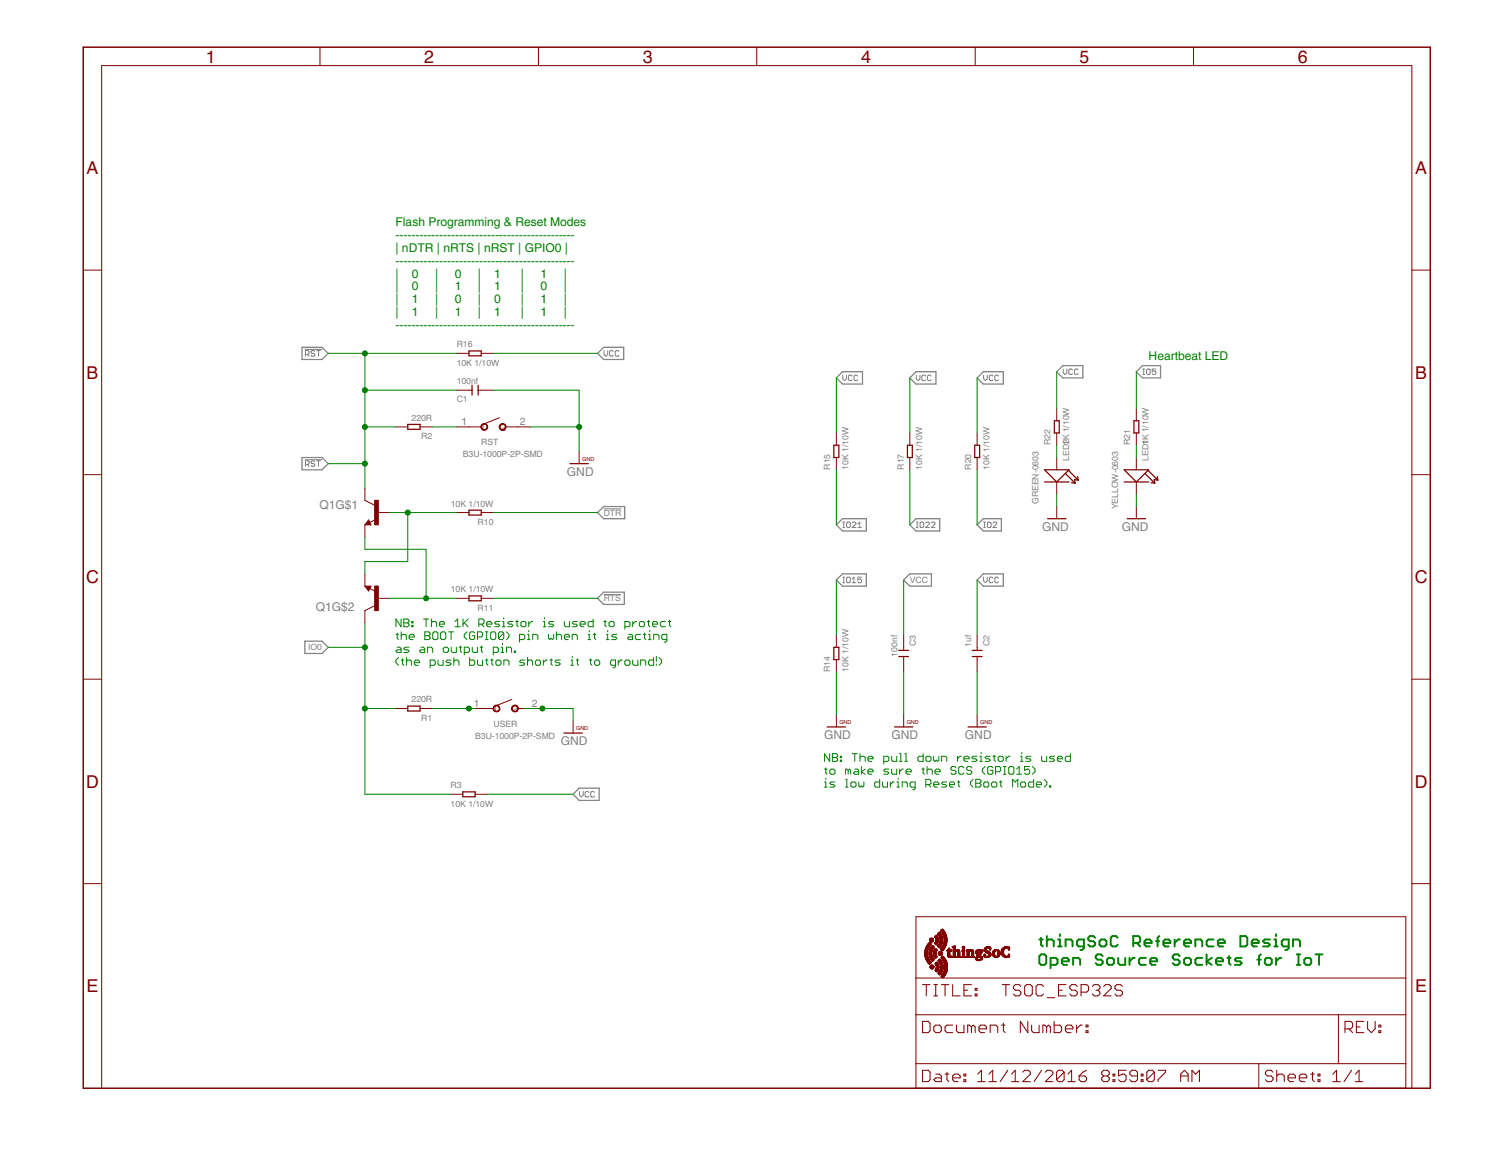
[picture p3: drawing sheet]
<svg xmlns="http://www.w3.org/2000/svg" width="279mm" height="216mm" viewBox="0 0 279 216" stroke-linecap="round" stroke-linejoin="round" font-family="sans-serif">
<defs><g id="words">
<g font-size="3.8" fill="#800000">
<text x="38.3" y="11.7">1</text>
<text x="79" y="11.7">2</text>
<text x="119.6" y="11.7">3</text>
<text x="160.3" y="11.7">4</text>
<text x="200.9" y="11.7">5</text>
<text x="241.6" y="11.7">6</text>
<text x="16.1" y="32.4">A</text>
<text x="263.4" y="32.4">A</text>
<text x="16.1" y="70.5">B</text>
<text x="263.4" y="70.5">B</text>
<text x="16" y="108.5">C</text>
<text x="263.3" y="108.5">C</text>
<text x="16" y="146.6">D</text>
<text x="263.3" y="146.6">D</text>
<text x="16.1" y="184.7">E</text>
<text x="263.4" y="184.7">E</text>
</g>
<g font-size="2.6" fill="#008000">
<text x="73.6" y="42.1">Flash Programming &amp; Reset Modes</text>
<text x="73.6" y="44.5">---------------------------------------------</text>
<text x="73.6" y="46.9">| nDTR | nRTS | nRST | GPIO0 |</text>
<text x="73.6" y="49.3">---------------------------------------------</text>
<text x="73.6" y="51.6">|</text>
<text x="76.7" y="51.6">0</text>
<text x="81" y="51.6">|</text>
<text x="84.6" y="51.6">0</text>
<text x="89" y="51.6">|</text>
<text x="92" y="51.6">1</text>
<text x="96.9" y="51.6">|</text>
<text x="100.6" y="51.6">1</text>
<text x="104.9" y="51.6">|</text>
<text x="73.6" y="54">|</text>
<text x="73.6" y="56.4">|</text>
<text x="73.6" y="58.8">|</text>
<text x="76.7" y="54">0</text>
<text x="76.7" y="56.4">1</text>
<text x="76.7" y="58.8">1</text>
<text x="81" y="54">|</text>
<text x="81" y="56.4">|</text>
<text x="81" y="58.8">|</text>
<text x="84.6" y="54">1</text>
<text x="84.6" y="56.4">0</text>
<text x="84.6" y="58.8">1</text>
<text x="89" y="54">|</text>
<text x="89" y="56.4">|</text>
<text x="89" y="58.8">|</text>
<text x="92" y="54">1</text>
<text x="92" y="56.4">0</text>
<text x="92" y="58.8">1</text>
<text x="96.9" y="54">|</text>
<text x="96.9" y="56.4">|</text>
<text x="96.9" y="58.8">|</text>
<text x="100.6" y="54">0</text>
<text x="100.6" y="56.4">1</text>
<text x="100.6" y="58.8">1</text>
<text x="104.9" y="54">|</text>
<text x="104.9" y="56.4">|</text>
<text x="104.9" y="58.8">|</text>
<text x="73.6" y="61.2">---------------------------------------------</text>
<text x="213.8" y="66.9">Heartbeat LED</text>
</g>
<g font-size="2.6" fill="#808080">
<text x="105.5" y="88.6">GND</text>
<text x="59.5" y="94.7">Q1G$1</text>
<text x="194" y="98.8">GND</text>
<text x="208.8" y="98.8">GND</text>
<text x="58.8" y="113.6">Q1G$2</text>
<text x="153.4" y="137.6">GND</text>
<text x="165.9" y="137.6">GND</text>
<text x="179.6" y="137.6">GND</text>
<text x="104.4" y="138.7">GND</text>
</g>
<g font-size="2.2" fill="#808080">
<text x="85.9" y="79.1">1</text>
<text x="89.4" y="80.1">1</text>
<text x="93.2" y="80.1">2</text>
<text x="96.7" y="79.1">2</text>
<text x="88.2" y="131.6">1</text>
<text x="99" y="131.6">2</text>
<text x="91.7" y="132.6">1</text>
<text x="95.5" y="132.6">2</text>
</g>
<g font-size="1.9" fill="#808080">
<text x="85" y="64.6">R16</text>
<text x="85" y="71.5">100nf</text>
<text x="85" y="68.1">10K 1/10W</text>
<text x="85" y="74.9">C1</text>
<text x="76.6" y="78.3">220R</text>
<text x="78.4" y="81.7">R2</text>
<text x="89.6" y="82.9">RST</text>
<text x="195.6" y="82.9" transform="rotate(-90 195.6 82.9)">R22</text>
<text x="210.4" y="82.9" transform="rotate(-90 210.4 82.9)">R21</text>
<text x="86.2" y="85.1">B3U-1000P-2P-SMD</text>
<text x="154.5" y="87.4" transform="rotate(-90 154.5 87.4)">R15</text>
<text x="158" y="87.4" transform="rotate(-90 158 87.4)">10K 1/10W</text>
<text x="168.2" y="87.4" transform="rotate(-90 168.2 87.4)">R17</text>
<text x="171.6" y="87.4" transform="rotate(-90 171.6 87.4)">10K 1/10W</text>
<text x="180.8" y="87.4" transform="rotate(-90 180.8 87.4)">R20</text>
<text x="184.2" y="87.4" transform="rotate(-90 184.2 87.4)">10K 1/10W</text>
<text x="199" y="85.8" transform="rotate(-90 199 85.8)">LED12K 1/10W</text>
<text x="213.8" y="85.8" transform="rotate(-90 213.8 85.8)">LED11K 1/10W</text>
<text x="83.9" y="94.3">10K 1/10W</text>
<text x="112.4" y="96">DTR</text>
<text x="193.3" y="93.8" transform="rotate(-90 193.3 93.8)">GREEN-0603</text>
<text x="208.1" y="94.8" transform="rotate(-90 208.1 94.8)">YELLOW-0603</text>
<text x="88.9" y="97.7">R10</text>
<text x="83.9" y="110.2">10K 1/10W</text>
<text x="88.9" y="113.6">R11</text>
<text x="112.4" y="111.9">RTS</text>
<text x="169.4" y="108.5">VCC</text>
<text x="57.4" y="121.1">IO0</text>
<text x="154.5" y="125" transform="rotate(-90 154.5 125)">R14</text>
<text x="158" y="125" transform="rotate(-90 158 125)">10K 1/10W</text>
<text x="167.1" y="122.2" transform="rotate(-90 167.1 122.2)">100nf</text>
<text x="170.5" y="120.3" transform="rotate(-90 170.5 120.3)">C3</text>
<text x="180.8" y="120.4" transform="rotate(-90 180.8 120.4)">1uf</text>
<text x="184.2" y="120.3" transform="rotate(-90 184.2 120.3)">C2</text>
<text x="76.6" y="130.7">220R</text>
<text x="78.4" y="134.2">R1</text>
<text x="88.4" y="137.6">B3U-1000P-2P-SMD</text>
<text x="91.9" y="135.3">USER</text>
<text x="83.9" y="146.7">R3</text>
<text x="83.9" y="150.1">10K 1/10W</text>
</g>
<g font-size="1.2" fill="#800000">
<text x="108.4" y="85.7">GND</text>
<text x="107.2" y="135.9">GND</text>
<text x="156.3" y="134.7">GND</text>
<text x="168.8" y="134.7">GND</text>
<text x="182.5" y="134.7">GND</text>
</g>
</g></defs>
<g fill="none" stroke="#808080" stroke-width=".23">
<path d="M56.2 64.6h3.7l1.2 1.2-1.2 1.1h-3.7zM111.2 65.8l1.2-1.2h3.7v2.3h-3.7zM155.7 70.3l1.1-1.1h3.7v2.3h-3.7zM170.5 69.2h3.7v2.3h-3.7l-1.1-1.2zM181.9 70.3l1.1-1.1h3.8v2.3h-3.8zM197.8 68.1h3.8v2.2h-3.8l-1.1-1.1zM211.5 69.2l1.2-1.1h3.3v2.2h-3.3zM56.2 85.2h3.7l1.2 1.1-1.2 1.1h-3.7zM111.2 95.4l1.2-1.1h3.9v2.2h-3.9zM155.7 97.7l1.1-1.2h4.4v2.3h-4.4zM170.5 96.5h4.4v2.3h-4.4l-1.1-1.1zM183 96.5h3.4v2.3h-3.4l-1.1-1.1z"/>
<path d="M56.7 119.3h3.2l1.2 1.2-1.2 1.1h-3.2zM111.2 111.4l1.2-1.2h3.8v2.3h-3.8zM156.8 106.8h4.4v2.3h-4.4l-1.1-1.2zM168.2 107.9l1.2-1.1h4v2.3h-4zM183 106.8h3.8v2.3h-3.8l-1.1-1.2zM107.8 146.7h3.7v2.3h-3.7l-1.1-1.2z"/>
</g>
<g fill="none" stroke="#808080" stroke-width=".19">
<path d="M56.8 65h3.1M56.9 66h.5l.1-.2v-.4l-.1-.1h-.5v1M57.2 66l.3 .3M58.6 65.4l-.2-.1h-.3l-.2 .1 .2 .4h.3l.2 .3-.2 .2h-.3l-.2-.2M58.9 65.3h.7M59.3 65.3v1M112.4 65.3v.7l.4 .3 .3-.3v-.7M114.2 65.4l-.2-.1h-.4l-.1 .1v.7l.1 .2h.4l.2-.2M115.2 65.4l-.2-.1h-.3l-.2 .1v.7l.2 .2h.3l.2-.2M156.9 69.8v.7l.3 .3 .4-.3v-.7M158.6 70l-.2-.2h-.3l-.2 .2v.7l.2 .1h.3l.2-.1M159.7 70l-.2-.2h-.3l-.2 .2v.7l.2 .1h.3l.2-.1"/>
<path d="M170.6 69.8v.7l.3 .3 .3-.3v-.7M172.3 70l-.2-.2h-.3l-.2 .2v.7l.2 .1h.3l.2-.1M173.3 70l-.1-.2h-.4l-.1 .2v.7l.1 .1h.4l.1-.1M183.1 69.8v.7l.3 .3 .4-.3v-.7M184.8 70l-.1-.2h-.4l-.2 .2v.7l.2 .1h.4l.1-.1M185.9 70l-.2-.2h-.3l-.2 .2v.7l.2 .1h.3l.2-.1M197.9 68.7v.7l.3 .3 .4-.3v-.7M199.6 68.9l-.1-.2h-.4l-.1 .2v.6l.1 .2h.4l.1-.2M200.7 68.9l-.2-.2h-.3l-.2 .2v.6l.2 .2h.3l.2-.2M212.7 68.7h.4M212.7 69.7h.4M212.9 68.7v1"/>
<path d="M213.6 68.7h.3l.2 .2v.6l-.2 .2h-.3l-.2-.2v-.6zM215.2 68.7h-.7v.5l.3-.2 .4 .2v.3l-.2 .2h-.3l-.2-.2M56.8 85.6h3.1M56.9 86.5h.5l.1-.2v-.4l-.1-.1h-.5v1M57.2 86.5l.3 .3M58.6 85.9l-.2-.1h-.3l-.2 .1v.2l.2 .2h.3l.2 .3-.2 .2h-.3l-.2-.2M58.9 85.8h.7M59.3 85.8v1M112.4 94.7h3.3M156.9 98.2h.3M156.9 97.2h.3M157.1 97.2v1"/>
<path d="M157.8 97.2h.3l.2 .1v.7l-.2 .2h-.3l-.2-.2v-.7zM158.6 97.3l.2-.1h.3l.2 .1v.2l-.7 .7h.7M159.7 98.2h.7M159.7 97.5l.3-.3v1M170.6 98.2h.3M170.6 97.2h.3M170.7 97.2v1M171.4 97.2h.4l.1 .1v.7l-.1 .2h-.4l-.1-.2v-.7zM172.3 97.3l.2-.1h.3l.2 .1v.2l-.7 .7h.7M173.4 97.3l.1-.1h.4l.1 .1v.2l-.6 .7h.6M183.1 98.2h.3M183.1 97.2h.3"/>
<path d="M183.3 97.2v1M183.8 97.3l.2-.1h.3l.2 .1v.7l-.2 .2h-.3l-.2-.2zM184.8 97.3l.2-.1h.4l.1 .1v.2l-.7 .7h.7M112.4 110.7h3.2M156.9 107.4h.3M156.9 108.5h.3M157.1 107.4v1.1M157.8 107.4h.3l.2 .2v.7l-.2 .2h-.3l-.2-.2v-.7zM158.6 107.8l.4-.4v1.1M158.6 108.5h.7M160.4 107.4h-.7v.5l.3-.1 .4 .1v.4l-.2 .2h-.3l-.2-.2M183.1 107.4v.7l.3 .4 .4-.4v-.7"/>
<path d="M184.8 107.6l-.1-.2h-.4l-.2 .2v.7l.2 .2h.4l.1-.2M185.9 107.6l-.2-.2h-.3l-.2 .2v.7l.2 .2h.3l.2-.2M107.9 147.3v.7l.3 .3 .4-.3v-.7M109.6 147.5l-.2-.2h-.3l-.2 .2v.7l.2 .1h.3l.2-.1M110.7 147.5l-.2-.2h-.4l-.1 .2v.7l.1 .1h.4l.2-.1"/>
</g>
<g fill="none" stroke="#800000" stroke-width=".19">
<path d="M59.6 8.8v3.4M100.2 8.8v3.4M140.9 8.8v3.4M181.5 8.8v3.4M222.2 8.8v3.4M15.5 50.3h3.4M262.8 50.3h3.4M73.6 79.5h2.3M78.2 79.5h2.3M85 72.6h2.9M85 79.5h4.6M85 65.8h2.3"/>
<path d="M89 72.6h2.9M89.6 65.8h2.3M93 77.7l-2.9 1.2M94.1 79.5h4.6M196.7 76v2.3M211.5 76v2.3M15.5 88.3h3.4M67.9 90.8v2.3l1.8 .9M67.9 97.7v2.3M68.6 96.8l.5 .9h-1.2zM69.9 96.7l-1.1 .5M70.2 95.4h2.3"/>
<path d="M85 95.4h2.3M89.6 95.4h2.3M107.8 84v2.3M155.7 80.6v2.3M155.7 85.2v2.2M169.4 80.6v2.3M169.4 85.2v2.2M181.9 80.6v2.3M181.9 85.2v2.2M196.7 80.6v2.3M196.7 85.2v2.2M196.7 89.7v2.3"/>
<path d="M196.7 94.3v2.2M211.5 80.6v2.3M211.5 85.2v2.2M211.5 89.7v2.3M211.5 94.3v2.2M262.8 88.3h3.4M67.9 106.8v2.3M67.9 109.1h1.2l-.5 .9zM68.8 109.5l1.1 .6M69.7 112.7l-1.8 .9v2.3M70.2 111.4h2.3M85 111.4h2.3"/>
<path d="M89.6 111.4h2.3M155.7 118.2v2.3M168.2 118.2v2.9M181.9 118.2v2.9M15.5 126.4h3.4M73.6 131.9h2.3M78.2 131.9h2.3M87.3 131.9h4.6M95.3 130.2l-2.9 1.1M96.4 131.9h4.6M106.7 134.2v2.2M155.7 122.8v2.2"/>
<path d="M155.7 133v2.3M168.2 122.2v2.8M168.2 133v2.3M181.9 122.2v2.8M181.9 133v2.3M262.8 126.4h3.4M83.9 147.8h2.2M88.4 147.8h2.3M15.5 164.5h3.4M170.5 170.6h91.2v31.9h-91.2zM262.8 164.5h3.4M170.5 188.9h91.2"/>
<path d="M170.5 198h91.2M170.5 182h91.2M171.7 190.1h1.1l.3 .3v1.4l-.3 .4h-1.1zM171.7 199.2h1.1l.3 .4v1.4l-.3 .3h-1.1zM171.7 183.3h1.4M172.4 183.3v2.1M173.8 191.1l.4-.3h.7l.3 .3v.7l-.3 .4h-.7l-.4-.4zM173.8 183.3h.7M173.8 185.4h.7M174.2 199.9h.7l.3 .4v1h-1l-.4-.3 .4-.4h1M174.2 183.3v2.1M175.2 183.3h1.4"/>
<path d="M175.9 199.9h.7M175.9 183.3v2.1M176.3 199.6v1.4l.3 .3M177.3 183.3v2.1h1.4M177.3 190.8h-1l-.4 .3v.7l.4 .4h1M178 190.8v1l.4 .4h1v-1.4M179.4 199.9h.4v.4h-.4zM179.4 184.3h.7M180.8 183.3h-1.4v2.1h1.4M180.8 191.1l-.3-.3h-.4v1.4M180.8 191.1l.4-.3 .3 .3v1.1M180.8 191.1v1.1"/>
<path d="M181.5 185h.4v.4h-.4zM181.5 184h.4v.3h-.4zM182 199.9l.7-.7v2.1M182.2 191.5h1.4v-.4l-.3-.3h-.7l-.4 .3v.7l.4 .4h.7M184.1 199.9l.7-.7v2.1M184.3 192.2v-1.4h1.1l.3 .3v1.1M186.4 190.8h.7M186.5 183.3h1.4M186.8 190.4v1.4l.3 .4M187.2 183.3v2.1M187.6 199.2l-1.4 2.1M188.3 199.9l.7-.7v2.1"/>
<path d="M190 183.6l-.3-.3h-.7l-.4 .3v.4l.4 .3h.7l.3 .4v.3l-.3 .4h-.7l-.4-.4M190.4 199.6l.3-.4h.7l.4 .4v.3l-1.4 1.4h1.4M190.7 183.6l.4-.3h.7l.4 .3v1.4l-.4 .4h-.7l-.4-.4zM191.3 190.1v2.1l-1.4-2.1v2.1M192 190.8v1l.4 .4h1v-1.4M193.9 199.2l-1.4 2.1M194.2 183.6l-.3-.3h-.7l-.4 .3v1.4l.4 .4h.7l.3-.4M194.6 199.6l.3-.4h.7l.4 .4v.3l-1.4 1.4h1.4M194.8 191.1l-.3-.3h-.4v1.4M194.8 191.1v1.1M194.8 191.1l.4-.3 .3 .3v1.1M194.9 185.7h1.4"/>
<path d="M196.2 190.1v2.1h1.1l.3-.4v-.7l-.3-.3h-1.1M197 184.3h.7M198.1 199.6v1.4l-.4 .3h-.7l-.3-.3M198.1 199.6l-.4-.4h-.7l-.3 .4v1.4M198.1 199.6l-1.4 1.4M198.3 191.5h1.4v-.4l-.3-.3h-.7l-.4 .3v.7l.4 .4h.7M198.4 183.3h-1.4v2.1h1.4M198.8 199.9l.7-.7v2.1M200.4 190.8v1.4M200.5 183.6l-.3-.3h-.7l-.4 .3v.4l.4 .3h.7l.3 .4v.3l-.3 .4h-.7l-.4-.4M201.2 184.7h1.1l.3-.4v-.7l-.3-.3h-1.1v2.1M201.5 190.8h-.4l-.7 .7"/>
<path d="M202.2 191.8h.3v.4h-.3zM202.2 190.8h.3v.3h-.3zM202.3 199.2l-.7 .4-.7 .7M203.3 183.6l.4-.3h.7l.3 .3v.4l-.3 .3M204 184.3h.4M204.4 184.3l.3 .4v.3l-.3 .4h-.7l-.4-.4M205.4 183.6l.4-.3h.7l.3 .3v.4l-1.4 1.4h1.4M207.2 199.9h.3v.4h-.3zM208.9 183.6l-.3-.3h-.7l-.4 .3v.4l.4 .3h.7l.3 .4v.3l-.3 .4h-.7l-.4-.4M209.6 199.2h-1.4v1.1l.7-.4h.4l.3 .4v.7l-.3 .3h-.7l-.4-.3M212.4 199.9h.4v.4h-.4zM214.9 199.6v1.4l-.4 .3h-.7l-.3-.3"/>
<path d="M214.9 199.6l-.4-.4h-.7l-.3 .4v1.4M214.9 199.6l-1.4 1.4M215.6 199.2h1.4v.4l-1.4 1.4v.3M234.3 198v4.5M237 199.6l-.4-.4h-.7l-.3 .4v.3l.3 .4h.7l.4 .3v.4l-.4 .3h-.7l-.3-.3M237.7 199.2v2.1M243.9 199.9h.7M244.3 199.6v1.4l.3 .3M245.3 199.9h.4v.4h-.4zM248.1 199.9l.7-.7v2.1M249.1 188.9v9.1M250.4 191.5h1l.4-.4v-.7l-.4-.3h-1v2.1"/>
<path d="M251.1 191.5l.7 .7M251.6 199.2l-1.4 2.1M252.3 199.9l.7-.7v2.1M252.5 191.1h.7M253.9 190.1h-1.4v2.1h1.4M254.6 190.1v1.4l.7 .7 .7-.7v-1.4M256.7 191.8h.3v.4h-.3zM256.7 190.8h.3v.3h-.3zM18.9 202.5v-190.3h243.9v190.3M177.3 200.6h1.4v-.3l-.3-.4h-.7l-.4 .4v.7l.4 .3h.7M179.4 201h.4v.3h-.4zM182 201.3h1.4"/>
<path d="M184.1 201.3h1.4M188.3 201.3h1.4M198.8 201.3h1.4M200.9 200.3h1l.4 .3v.4l-.4 .3h-.7l-.3-.3zM205.4 200.3l-.3 .3v.4l.3 .3h.7l.4-.3v-.4l-.4-.3M205.4 200.3l-.3-.4v-.3l.3-.4h.7l.4 .4v.3l-.4 .4M205.4 200.3h.7M207.2 201h.3v.3h-.3zM211.7 200.3h-1l-.4-.4v-.3l.4-.4h.7l.3 .4v1.4l-.3 .3h-.7l-.4-.3M212.4 201h.4v.3h-.4zM219.8 200.3h1.4M219.8 201.3v-1.4l.7-.7 .7 .7v1.4"/>
<path d="M221.9 201.3v-2.1l.7 .7 .7-.7v2.1M237.7 200.3l.3-.4h.7l.4 .4v1M239.8 200.6h1.4v-.3l-.4-.4h-.7l-.3 .4v.7l.3 .3h.7M241.9 200.6h1.3v-.3l-.3-.4h-.7l-.3 .4v.7l.3 .3h.7M245.3 201h.4v.3h-.4zM248.1 201.3h1.4M252.3 201.3h1.4"/>
</g>
<path d="M15.5 8.8h250.7v193.7h-250.7z" fill="none" stroke="#800000" stroke-width=".28"/>
<g fill="none" stroke="#800000" stroke-width=".23">
<path d="M75.9 79h2.3v.9h-2.3zM87.3 65.3h2.3v.9h-2.3zM87.9 71.7v1.8M89 71.7v1.8M196.3 78.3h.9v2.3h-.9zM211.1 78.3h.9v2.3h-.9zM68.6 97.2l-.1 .3h.3l-.2-.5-.4 .6h.6M87.3 95h2.3v.9h-2.3zM106.1 86.3h3.4M155.2 82.9h.9v2.3h-.9zM168.9 82.9h.9v2.3h-.9zM181.4 82.9h1v2.3h-1z"/>
<path d="M194.4 87.4h4.6l-2.3 2.3zM194.4 89.7h4.6M195 96.5h3.4M198.3 88.1l1.8 1.8M198.9 87.5l1.8 1.9M199.5 89.8l.6 .1M200.6 88.7l.1 .7M200.7 89.4l-.7-.1 .1 .6M209.3 87.4h4.5l-2.3 2.3zM209.3 89.7h4.5M209.8 96.5h3.4M213.1 88.1l1.8 1.8"/>
<path d="M213.7 87.5l1.8 1.9M214.3 89.8l.6 .1M215.4 88.7l.1 .7M215.5 89.4l-.7-.1 .1 .6M68.8 109.2h-.6l.4 .6 .2-.5h-.3l.1 .2M87.3 110.9h2.3v.9h-2.3zM75.9 131.4h2.3v.9h-2.3zM105 136.4h3.4M154 135.3h3.4M155.2 120.5h.9v2.3h-.9zM166.5 135.3h3.4M167.3 121.1h1.8"/>
<path d="M167.3 122.2h1.8M180.2 135.3h3.4M181 121.1h1.8M181 122.2h1.8M86.1 147.4h2.3v.9h-2.3z"/>
</g>
<g fill="#800000" stroke="#800000" stroke-width=".19">
<path d="M175.4 181.9l.2 .1z"/>
<path d="M175.4 181.9h.2z"/>
<path d="M175.3 181.9h.3z"/>
<path d="M175.3 181.8l.4 .1z"/>
<path d="M175.3 181.8h.4z"/>
<path d="M175.2 181.8h.5z"/>
<path d="M175.2 181.7l.5 .1z"/>
<path d="M175.2 181.7l.6 .1z"/>
<path d="M175.2 181.7h.6z"/>
<path d="M175.2 181.6l.6 .1z"/>
<path d="M175.2 181.6h.7z"/>
<path d="M175.3 181.5l.6 .1z"/>
<path d="M175.3 181.5h.6z"/>
<path d="M175.3 181.5h.7z"/>
<path d="M175.4 181.4l.6 .1z"/>
<path d="M175.3 181.4l.7 .1z"/>
<path d="M174.9 181.4h.1z"/>
<path d="M175.4 181.4h.6z"/>
<path d="M174.8 181.4h.2z"/>
<path d="M174.8 181.3l.2 .1z"/>
<path d="M175.4 181.3l.6 .1z"/>
<path d="M174.8 181.3h.3z"/>
<path d="M175.5 181.3h.5z"/>
<path d="M174.7 181.3h.4z"/>
<path d="M174.7 181.2l.4 .1z"/>
<path d="M175.5 181.2l.6 .1z"/>
<path d="M174.6 181.2h.6z"/>
<path d="M175.5 181.2h.6z"/>
<path d="M175.6 181.2h.5z"/>
<path d="M174.6 181.1l.6 .1z"/>
<path d="M175.6 181.1l.5 .1z"/>
<path d="M174.6 181.1h.6z"/>
<path d="M175.6 181.1h.5z"/>
<path d="M174.6 181l.7 .1z"/>
<path d="M175.6 181l.6 .1z"/>
<path d="M174.7 181l.6 .1z"/>
<path d="M174.7 181h.6z"/>
<path d="M175.6 181h.6z"/>
<path d="M175.7 181h.5z"/>
<path d="M174.8 180.9l.5 .1z"/>
<path d="M175.7 180.9l.5 .1z"/>
<path d="M174.8 180.9h.5z"/>
<path d="M175.7 180.9h.5z"/>
<path d="M174.8 180.8l.5 .1z"/>
<path d="M175.7 180.8l.5 .1z"/>
<path d="M174.3 180.8l.1 .1z"/>
<path d="M174.8 180.8l.6 .1z"/>
<path d="M175.7 180.8l.6 .1z"/>
<path d="M174.3 180.8h.1z"/>
<path d="M174.9 180.8h.5z"/>
<path d="M175.7 180.8h.6z"/>
<path d="M174.2 180.8h.3z"/>
<path d="M174.8 180.8h.6z"/>
<path d="M174.2 180.7l.3 .1z"/>
<path d="M174.9 180.7l.5 .1z"/>
<path d="M175.7 180.7l.6 .1z"/>
<path d="M174.2 180.7h.3z"/>
<path d="M174.9 180.7h.5z"/>
<path d="M175.8 180.7h.5z"/>
<path d="M174.1 180.7h.4z"/>
<path d="M174.1 180.6l.5 .1z"/>
<path d="M174.9 180.6l.5 .1z"/>
<path d="M175.8 180.6l.5 .1z"/>
<path d="M174.9 180.6l.6 .1z"/>
<path d="M174.1 180.6h.5z"/>
<path d="M174.9 180.6h.6z"/>
<path d="M175.8 180.6h.5z"/>
<path d="M174.1 180.5l.5 .1z"/>
<path d="M175 180.5l.5 .1z"/>
<path d="M175.8 180.5l.5 .1z"/>
<path d="M174.1 180.5h.5z"/>
<path d="M175 180.5h.5z"/>
<path d="M175.8 180.5h.5z"/>
<path d="M174.1 180.4l.6 .1z"/>
<path d="M175 180.4l.5 .1z"/>
<path d="M175.8 180.4l.5 .1z"/>
<path d="M174.1 180.4h.6z"/>
<path d="M175 180.4h.5z"/>
<path d="M175.9 180.4h.4z"/>
<path d="M174.2 180.4h.5z"/>
<path d="M175.8 180.4h.5z"/>
<path d="M174.2 180.3l.5 .1z"/>
<path d="M175 180.3l.5 .1z"/>
<path d="M175.8 180.3l.5 .1z"/>
<path d="M175.9 180.3l.5 .1z"/>
<path d="M173.4 180.3h.2z"/>
<path d="M174.2 180.3h.5z"/>
<path d="M175 180.3h.5z"/>
<path d="M175.9 180.3h.5z"/>
<path d="M173.3 180.3h.3z"/>
<path d="M173.3 180.3h.4z"/>
<path d="M173.2 180.2l.5 .1z"/>
<path d="M174.2 180.2l.5 .1z"/>
<path d="M175 180.2l.5 .1z"/>
<path d="M175.9 180.2l.5 .1z"/>
<path d="M175 180.2l.6 .1z"/>
<path d="M173.2 180.2h.6z"/>
<path d="M174.3 180.2h.4z"/>
<path d="M175 180.2h.6z"/>
<path d="M175.9 180.2h.5z"/>
<path d="M173.2 180.1l.6 .1z"/>
<path d="M174.3 180.1l.4 .1z"/>
<path d="M175.1 180.1l.4 .1z"/>
<path d="M175.9 180.1l.5 .1z"/>
<path d="M174.3 180.1l.5 .1z"/>
<path d="M173.1 180.1h.7z"/>
<path d="M174.3 180.1h.5z"/>
<path d="M175.1 180.1h.5z"/>
<path d="M175.9 180.1h.5z"/>
<path d="M173.1 180l.7 .1z"/>
<path d="M174.3 180l.5 .1z"/>
<path d="M175.1 180l.5 .1z"/>
<path d="M175.9 180l.5 .1z"/>
<path d="M173.1 180h.7z"/>
<path d="M174.3 180h.5z"/>
<path d="M175.1 180h.5z"/>
<path d="M175.9 180h.5z"/>
<path d="M173.1 180h.8z"/>
<path d="M173.1 179.9l.8 .1z"/>
<path d="M174.3 179.9l.5 .1z"/>
<path d="M175.1 179.9l.5 .1z"/>
<path d="M175.9 179.9l.5 .1z"/>
<path d="M173.1 179.9l.7 .1z"/>
<path d="M173.1 179.9h.7z"/>
<path d="M174.3 179.9h.5z"/>
<path d="M175.1 179.9h.5z"/>
<path d="M175.9 179.9h.5z"/>
<path d="M173.1 179.8l.7 .1z"/>
<path d="M174.3 179.8l.5 .1z"/>
<path d="M175.1 179.8l.5 .1z"/>
<path d="M175.9 179.8l.5 .1z"/>
<path d="M173.1 179.8h.7z"/>
<path d="M174.3 179.8h.5z"/>
<path d="M175.1 179.8h.5z"/>
<path d="M175.9 179.8h.5z"/>
<path d="M173.2 179.8h.6z"/>
<path d="M175.1 179.8h.4z"/>
<path d="M173.2 179.7l.6 .1z"/>
<path d="M174.3 179.7l.4 .1z"/>
<path d="M175.1 179.7l.4 .1z"/>
<path d="M175.9 179.7l.5 .1z"/>
<path d="M173.2 179.7h.5z"/>
<path d="M174.2 179.7h.5z"/>
<path d="M175 179.7h.6z"/>
<path d="M175.9 179.7h.5z"/>
<path d="M173.3 179.7h.4z"/>
<path d="M175.8 179.7h.5z"/>
<path d="M173.3 179.6l.3 .1z"/>
<path d="M174.2 179.6l.5 .1z"/>
<path d="M175 179.6l.5 .1z"/>
<path d="M175.8 179.6l.5 .1z"/>
<path d="M173.4 179.6l.2 .1z"/>
<path d="M174.2 179.6h.5z"/>
<path d="M175 179.6h.5z"/>
<path d="M175.8 179.6h.5z"/>
<path d="M174.2 179.5l.5 .1z"/>
<path d="M175 179.5l.5 .1z"/>
<path d="M175.8 179.5l.5 .1z"/>
<path d="M175.9 179.5l.4 .1z"/>
<path d="M174.1 179.5h.6z"/>
<path d="M175 179.5h.5z"/>
<path d="M175.9 179.5h.4z"/>
<path d="M174.1 179.5h.5z"/>
<path d="M175.8 179.5h.5z"/>
<path d="M173 179.4l.1 .1z"/>
<path d="M174.1 179.4l.5 .1z"/>
<path d="M175 179.4l.5 .1z"/>
<path d="M175.8 179.4l.5 .1z"/>
<path d="M172.9 179.4h.2z"/>
<path d="M174.1 179.4h.5z"/>
<path d="M175 179.4h.5z"/>
<path d="M175.8 179.4h.5z"/>
<path d="M172.9 179.3l.2 .1z"/>
<path d="M174.1 179.3l.5 .1z"/>
<path d="M174.9 179.3l.6 .1z"/>
<path d="M175.8 179.3l.5 .1z"/>
<path d="M172.8 179.3l.4 .1z"/>
<path d="M172.8 179.3h.4z"/>
<path d="M174.1 179.3h.5z"/>
<path d="M174.9 179.3h.6z"/>
<path d="M175.8 179.3h.5z"/>
<path d="M174.9 179.3h.5z"/>
<path d="M172.8 179.2l.4 .1z"/>
<path d="M174.1 179.2l.4 .1z"/>
<path d="M174.9 179.2l.5 .1z"/>
<path d="M175.8 179.2l.5 .1z"/>
<path d="M172.8 179.2l.5 .1z"/>
<path d="M172.8 179.2h.5z"/>
<path d="M174.2 179.2h.3z"/>
<path d="M174.9 179.2h.5z"/>
<path d="M175.7 179.2h.6z"/>
<path d="M172.7 179.2h.6z"/>
<path d="M172.7 179.1l.6 .1z"/>
<path d="M174.3 179.1l.2 .1z"/>
<path d="M174.9 179.1l.5 .1z"/>
<path d="M175.7 179.1l.6 .1z"/>
<path d="M175.7 179.1l.5 .1z"/>
<path d="M172.7 179.1h.6z"/>
<path d="M174.3 179.1h.1z"/>
<path d="M174.9 179.1h.5z"/>
<path d="M175.7 179.1h.5z"/>
<path d="M172.6 179.1h.7z"/>
<path d="M174.8 179.1h.5z"/>
<path d="M172.7 179l.5 .1z"/>
<path d="M174.8 179l.5 .1z"/>
<path d="M175.7 179l.5 .1z"/>
<path d="M172.6 179l.6 .1z"/>
<path d="M172.6 179h.6z"/>
<path d="M174.8 179h.5z"/>
<path d="M175.7 179h.5z"/>
<path d="M172.6 178.9l.6 .1z"/>
<path d="M174.7 178.9l.6 .1z"/>
<path d="M175.7 178.9l.5 .1z"/>
<path d="M172.6 178.9l.5 .1z"/>
<path d="M172.6 178.9h.5z"/>
<path d="M174.7 178.9h.6z"/>
<path d="M175.6 178.9h.5z"/>
<path d="M173.5 178.9h.1z"/>
<path d="M175.6 178.9h.6z"/>
<path d="M174.6 178.9h.7z"/>
<path d="M172.5 178.8l.6 .1z"/>
<path d="M173.5 178.8l.2 .1z"/>
<path d="M174.6 178.8l.6 .1z"/>
<path d="M175.6 178.8l.5 .1z"/>
<path d="M172.5 178.8h.6z"/>
<path d="M173.4 178.8h.3z"/>
<path d="M174.6 178.8h.6z"/>
<path d="M175.6 178.8h.5z"/>
<path d="M172.5 178.8h.5z"/>
<path d="M173.4 178.8h.4z"/>
<path d="M175.5 178.8h.6z"/>
<path d="M182 178.8h.3z"/>
<path d="M172.5 178.7l.5 .1z"/>
<path d="M173.4 178.7l.4 .1z"/>
<path d="M174.6 178.7l.6 .1z"/>
<path d="M175.5 178.7l.6 .1z"/>
<path d="M181.9 178.7l.5 .1z"/>
<path d="M172.4 178.7h.6z"/>
<path d="M173.4 178.7h.4z"/>
<path d="M174.7 178.7h.4z"/>
<path d="M175.5 178.7h.6z"/>
<path d="M181.8 178.7h.7z"/>
<path d="M181.8 178.7h.8z"/>
<path d="M172.4 178.6l.6 .1z"/>
<path d="M173.3 178.6l.5 .1z"/>
<path d="M174.7 178.6l.4 .1z"/>
<path d="M175.5 178.6l.5 .1z"/>
<path d="M181.8 178.6l.8 .1z"/>
<path d="M181.7 178.6l1 .1z"/>
<path d="M172.4 178.6h.6z"/>
<path d="M173.3 178.6h.6z"/>
<path d="M174.8 178.6h.3z"/>
<path d="M175.5 178.6h.5z"/>
<path d="M181.7 178.6h1z"/>
<path d="M172.4 178.6h.5z"/>
<path d="M174.8 178.6h.2z"/>
<path d="M175.4 178.6h.6z"/>
<path d="M181.7 178.6h.4z"/>
<path d="M182.4 178.6h.3z"/>
<path d="M182.4 178.6h.4z"/>
<path d="M172.4 178.5l.5 .1z"/>
<path d="M173.2 178.5l.7 .1z"/>
<path d="M174.8 178.5l.2 .1z"/>
<path d="M175.4 178.5l.6 .1z"/>
<path d="M181.6 178.5l.5 .1z"/>
<path d="M182.4 178.5l.4 .1z"/>
<path d="M174.9 178.5l.1 .1z"/>
<path d="M181.6 178.5l.4 .1z"/>
<path d="M182.5 178.5l.3 .1z"/>
<path d="M172.4 178.5h.5z"/>
<path d="M173.2 178.5h.6z"/>
<path d="M175.4 178.5h.6z"/>
<path d="M181.6 178.5h.4z"/>
<path d="M182.5 178.5h.3z"/>
<path d="M172.3 178.5h.5z"/>
<path d="M182.5 178.5h.4z"/>
<path d="M175.3 178.5h.6z"/>
<path d="M172.3 178.4l.5 .1z"/>
<path d="M173.2 178.4l.6 .1z"/>
<path d="M175.3 178.4l.6 .1z"/>
<path d="M181.6 178.4l.4 .1z"/>
<path d="M182.5 178.4l.4 .1z"/>
<path d="M172.3 178.4h.5z"/>
<path d="M173.2 178.4h.5z"/>
<path d="M175.3 178.4h.6z"/>
<path d="M181.6 178.4h.4z"/>
<path d="M182.6 178.4h.3z"/>
<path d="M181.6 178.4h.3z"/>
<path d="M172.3 178.3l.5 .1z"/>
<path d="M173.1 178.3l.6 .1z"/>
<path d="M175.2 178.3l.7 .1z"/>
<path d="M181.6 178.3l.3 .1z"/>
<path d="M182.6 178.3l.3 .1z"/>
<path d="M174.1 178.3l.1 .1z"/>
<path d="M172.3 178.3h.5z"/>
<path d="M173.1 178.3h.6z"/>
<path d="M174.1 178.3h.1z"/>
<path d="M175.2 178.3h.6z"/>
<path d="M181.6 178.3h.3z"/>
<path d="M182.6 178.3h.3z"/>
<path d="M182.5 178.3h.4z"/>
<path d="M172.3 178.2l.5 .1z"/>
<path d="M173.1 178.2l.6 .1z"/>
<path d="M174 178.2l.2 .1z"/>
<path d="M175.2 178.2l.6 .1z"/>
<path d="M181.6 178.2l.3 .1z"/>
<path d="M182.5 178.2l.4 .1z"/>
<path d="M173.1 178.2l.5 .1z"/>
<path d="M174 178.2l.3 .1z"/>
<path d="M172.3 178.2h.5z"/>
<path d="M173.1 178.2h.5z"/>
<path d="M174 178.2h.3z"/>
<path d="M175.2 178.2h.5z"/>
<path d="M181.6 178.2h.4z"/>
<path d="M182.5 178.2h.4z"/>
<path d="M172.2 178.2h.5z"/>
<path d="M181.7 178.2h.3z"/>
<path d="M182.4 178.2h.5z"/>
<path d="M173.9 178.2h.4z"/>
<path d="M176.6 178.2h.3z"/>
<path d="M183.6 178.2h.3z"/>
<path d="M185.3 178.2h.3z"/>
<path d="M187.2 178.2h.3z"/>
<path d="M172.2 178.1l.5 .1z"/>
<path d="M173.1 178.1l.5 .1z"/>
<path d="M173.9 178.1l.5 .1z"/>
<path d="M175.2 178.1l.5 .1z"/>
<path d="M176.6 178.1l.4 .1z"/>
<path d="M177.3 178.1l.7 .1z"/>
<path d="M178.1 178.1l.7 .1z"/>
<path d="M179 178.1l.7 .1z"/>
<path d="M179.9 178.1l.6 .1z"/>
<path d="M180.7 178.1l.7 .1z"/>
<path d="M181.7 178.1l.3 .1z"/>
<path d="M182.2 178.1l.7 .1z"/>
<path d="M183.4 178.1l.6 .1z"/>
<path d="M185.2 178.1l.5 .1z"/>
<path d="M187 178.1l.7 .1z"/>
<path d="M172.2 178.1h.5z"/>
<path d="M173.1 178.1h.5z"/>
<path d="M173.9 178.1h.5z"/>
<path d="M175.3 178.1h.4z"/>
<path d="M176.6 178.1h.5z"/>
<path d="M177.3 178.1h.7z"/>
<path d="M178.1 178.1h.7z"/>
<path d="M179 178.1h.7z"/>
<path d="M179.9 178.1h.6z"/>
<path d="M180.7 178.1h.7z"/>
<path d="M181.7 178.1h.3z"/>
<path d="M182.1 178.1h.8z"/>
<path d="M183.3 178.1h.8z"/>
<path d="M185.1 178.1h.6z"/>
<path d="M187 178.1h.8z"/>
<path d="M173 178.1h.5z"/>
<path d="M176.5 178.1h.7z"/>
<path d="M181.8 178.1h1.1z"/>
<path d="M183.2 178.1h.9z"/>
<path d="M185.1 178.1h.7z"/>
<path d="M186.9 178.1h1z"/>
<path d="M175.3 178.1h.3z"/>
<path d="M181.9 178.1h.9z"/>
<path d="M172.2 178l.5 .1z"/>
<path d="M173 178l.5 .1z"/>
<path d="M173.9 178l.6 .1z"/>
<path d="M175.3 178l.3 .1z"/>
<path d="M176.5 178l.7 .1z"/>
<path d="M177.3 178l.7 .1z"/>
<path d="M178.1 178l.7 .1z"/>
<path d="M179 178l.7 .1z"/>
<path d="M179.9 178l.6 .1z"/>
<path d="M180.7 178l.7 .1z"/>
<path d="M181.8 178l1 .1z"/>
<path d="M183.2 178l1 .1z"/>
<path d="M185 178l.9 .1z"/>
<path d="M186.8 178l1.1 .1z"/>
<path d="M173.9 178l.5 .1z"/>
<path d="M175.4 178l.2 .1z"/>
<path d="M178.2 178l.6 .1z"/>
<path d="M183.2 178l1.1 .1z"/>
<path d="M172.2 178h.5z"/>
<path d="M173 178h.5z"/>
<path d="M173.9 178h.5z"/>
<path d="M175.4 178h.2z"/>
<path d="M176.5 178h.7z"/>
<path d="M177.4 178h.4z"/>
<path d="M178.3 178h.4z"/>
<path d="M179.2 178h.3z"/>
<path d="M180 178h.4z"/>
<path d="M180.9 178h.4z"/>
<path d="M181.8 178h1z"/>
<path d="M183.2 178h1.1z"/>
<path d="M185 178h.4z"/>
<path d="M185.5 178h.4z"/>
<path d="M186.8 178h1.1z"/>
<path d="M175.4 178h.1z"/>
<path d="M176.4 178h.8z"/>
<path d="M177.5 178h.3z"/>
<path d="M178.3 178h.3z"/>
<path d="M180.9 178h.3z"/>
<path d="M181.8 178h.9z"/>
<path d="M183.2 178h.4z"/>
<path d="M183.8 178h.5z"/>
<path d="M184.9 178h.4z"/>
<path d="M185.6 178h.3z"/>
<path d="M186.8 178h.5z"/>
<path d="M187.6 178h.3z"/>
<path d="M172.2 177.9l.5 .1z"/>
<path d="M173 177.9l.5 .1z"/>
<path d="M173.8 177.9l.6 .1z"/>
<path d="M175.4 177.9l.1 .1z"/>
<path d="M176.4 177.9l.5 .1z"/>
<path d="M177.5 177.9l.3 .1z"/>
<path d="M178.3 177.9l.3 .1z"/>
<path d="M179.2 177.9l.3 .1z"/>
<path d="M180 177.9l.4 .1z"/>
<path d="M180.9 177.9l.3 .1z"/>
<path d="M181.8 177.9l.8 .1z"/>
<path d="M183.2 177.9l.3 .1z"/>
<path d="M183.9 177.9l.4 .1z"/>
<path d="M184.9 177.9l.4 .1z"/>
<path d="M185.6 177.9l.4 .1z"/>
<path d="M186.7 177.9l.5 .1z"/>
<path d="M187.6 177.9l.3 .1z"/>
<path d="M176.4 177.9l.4 .1z"/>
<path d="M184 177.9l.3 .1z"/>
<path d="M187.7 177.9l.2 .1z"/>
<path d="M172.2 177.9h.5z"/>
<path d="M173 177.9h.5z"/>
<path d="M173.8 177.9h.6z"/>
<path d="M176.4 177.9h.4z"/>
<path d="M177.5 177.9h.3z"/>
<path d="M178.3 177.9h.3z"/>
<path d="M179.2 177.9h.3z"/>
<path d="M180 177.9h.4z"/>
<path d="M180.9 177.9h.3z"/>
<path d="M181.8 177.9h.7z"/>
<path d="M183.2 177.9h.3z"/>
<path d="M184 177.9h.4z"/>
<path d="M184.9 177.9h.4z"/>
<path d="M185.6 177.9h.4z"/>
<path d="M186.7 177.9h.4z"/>
<path d="M187.7 177.9h.2z"/>
<path d="M181.8 177.9h.6z"/>
<path d="M183.2 177.9h.2z"/>
<path d="M184.8 177.9h.4z"/>
<path d="M185.7 177.9h.3z"/>
<path d="M186.6 177.9h.5z"/>
<path d="M172.2 177.9h.4z"/>
<path d="M173.8 177.9h.5z"/>
<path d="M181.8 177.9h.4z"/>
<path d="M186.6 177.9h.4z"/>
<path d="M172.2 177.8l.4 .1z"/>
<path d="M173 177.8l.5 .1z"/>
<path d="M173.8 177.8l.5 .1z"/>
<path d="M176.4 177.8l.4 .1z"/>
<path d="M177.5 177.8l.3 .1z"/>
<path d="M178.3 177.8l.3 .1z"/>
<path d="M179.2 177.8l.3 .1z"/>
<path d="M180 177.8l.4 .1z"/>
<path d="M180.9 177.8l.3 .1z"/>
<path d="M181.8 177.8l.3 .1z"/>
<path d="M183.2 177.8l.2 .1z"/>
<path d="M184 177.8l.4 .1z"/>
<path d="M184.8 177.8l.4 .1z"/>
<path d="M185.7 177.8l.4 .1z"/>
<path d="M186.6 177.8l.4 .1z"/>
<path d="M187.7 177.8l.2 .1z"/>
<path d="M172.2 177.8h.4z"/>
<path d="M173 177.8h.5z"/>
<path d="M173.8 177.8h.5z"/>
<path d="M176.4 177.8h.4z"/>
<path d="M177.5 177.8h.3z"/>
<path d="M178.3 177.8h.3z"/>
<path d="M179.2 177.8h.3z"/>
<path d="M180 177.8h.4z"/>
<path d="M180.9 177.8h.3z"/>
<path d="M181.9 177.8h.2z"/>
<path d="M183.2 177.8h.2z"/>
<path d="M184 177.8h.4z"/>
<path d="M184.8 177.8h.4z"/>
<path d="M185.7 177.8h.4z"/>
<path d="M186.6 177.8h.4z"/>
<path d="M187.7 177.8h.2z"/>
<path d="M172.1 177.8h.6z"/>
<path d="M174.9 177.8h.2z"/>
<path d="M173 177.8h.4z"/>
<path d="M174.9 177.8h.3z"/>
<path d="M184.1 177.8h.3z"/>
<path d="M186.5 177.8h.5z"/>
<path d="M172.1 177.7l.6 .1z"/>
<path d="M173 177.7l.4 .1z"/>
<path d="M173.8 177.7l.5 .1z"/>
<path d="M174.8 177.7l.4 .1z"/>
<path d="M176.4 177.7l.4 .1z"/>
<path d="M177.5 177.7l.3 .1z"/>
<path d="M178.3 177.7l.3 .1z"/>
<path d="M179.2 177.7l.3 .1z"/>
<path d="M180 177.7l.4 .1z"/>
<path d="M180.9 177.7l.3 .1z"/>
<path d="M181.9 177.7l.2 .1z"/>
<path d="M183.2 177.7l.2 .1z"/>
<path d="M184.1 177.7l.3 .1z"/>
<path d="M184.8 177.7l.4 .1z"/>
<path d="M185.7 177.7l.4 .1z"/>
<path d="M186.5 177.7l.4 .1z"/>
<path d="M187.7 177.7l.2 .1z"/>
<path d="M173 177.7l.5 .1z"/>
<path d="M174.8 177.7l.5 .1z"/>
<path d="M184.8 177.7l.3 .1z"/>
<path d="M172.1 177.7h.6z"/>
<path d="M173 177.7h.5z"/>
<path d="M173.8 177.7h.5z"/>
<path d="M174.8 177.7h.5z"/>
<path d="M176.4 177.7h.4z"/>
<path d="M177.5 177.7h.3z"/>
<path d="M178.3 177.7h.3z"/>
<path d="M179.2 177.7h.3z"/>
<path d="M180 177.7h.4z"/>
<path d="M180.9 177.7h.3z"/>
<path d="M181.9 177.7h.2z"/>
<path d="M183.2 177.7h.2z"/>
<path d="M184.1 177.7h.3z"/>
<path d="M184.8 177.7h.3z"/>
<path d="M185.7 177.7h.4z"/>
<path d="M186.5 177.7h.4z"/>
<path d="M187.7 177.7h.2z"/>
<path d="M172.1 177.7h.5z"/>
<path d="M173.8 177.7h.4z"/>
<path d="M174.7 177.7h.6z"/>
<path d="M182 177.7h.4z"/>
<path d="M172.1 177.6l.5 .1z"/>
<path d="M173 177.6l.4 .1z"/>
<path d="M173.8 177.6l.4 .1z"/>
<path d="M174.7 177.6l.6 .1z"/>
<path d="M176.4 177.6l.4 .1z"/>
<path d="M177.5 177.6l.3 .1z"/>
<path d="M178.3 177.6l.3 .1z"/>
<path d="M179.2 177.6l.3 .1z"/>
<path d="M180 177.6l.4 .1z"/>
<path d="M180.9 177.6l.3 .1z"/>
<path d="M181.9 177.6l.5 .1z"/>
<path d="M183.2 177.6l.2 .1z"/>
<path d="M184 177.6l.5 .1z"/>
<path d="M184.8 177.6l.3 .1z"/>
<path d="M185.7 177.6l.4 .1z"/>
<path d="M186.5 177.6l.4 .1z"/>
<path d="M187.7 177.6l.2 .1z"/>
<path d="M174.7 177.6l.7 .1z"/>
<path d="M181.9 177.6l.6 .1z"/>
<path d="M184.7 177.6l.4 .1z"/>
<path d="M185.8 177.6l.3 .1z"/>
<path d="M172.1 177.6h.5z"/>
<path d="M173 177.6h.4z"/>
<path d="M173.8 177.6h.4z"/>
<path d="M174.7 177.6h.7z"/>
<path d="M176.4 177.6h.4z"/>
<path d="M177.5 177.6h.3z"/>
<path d="M178.3 177.6h.3z"/>
<path d="M179.2 177.6h.3z"/>
<path d="M180 177.6h.4z"/>
<path d="M180.9 177.6h.3z"/>
<path d="M181.8 177.6h.7z"/>
<path d="M183.2 177.6h.2z"/>
<path d="M184 177.6h.5z"/>
<path d="M184.7 177.6h.4z"/>
<path d="M185.8 177.6h.3z"/>
<path d="M186.4 177.6h.5z"/>
<path d="M187.7 177.6h.2z"/>
<path d="M181.8 177.6h.8z"/>
<path d="M184 177.6h.4z"/>
<path d="M172.1 177.5l.5 .1z"/>
<path d="M173 177.5l.4 .1z"/>
<path d="M173.8 177.5l.4 .1z"/>
<path d="M174.7 177.5l.7 .1z"/>
<path d="M176.4 177.5l.4 .1z"/>
<path d="M177.5 177.5l.3 .1z"/>
<path d="M178.3 177.5l.3 .1z"/>
<path d="M179.2 177.5l.3 .1z"/>
<path d="M180 177.5l.4 .1z"/>
<path d="M180.9 177.5l.3 .1z"/>
<path d="M181.8 177.5l.8 .1z"/>
<path d="M184 177.5l.5 .1z"/>
<path d="M184.7 177.5l.4 .1z"/>
<path d="M185.8 177.5l.3 .1z"/>
<path d="M186.4 177.5l.4 .1z"/>
<path d="M172.1 177.5h.5z"/>
<path d="M173 177.5h.4z"/>
<path d="M173.8 177.5h.4z"/>
<path d="M174.7 177.5h.7z"/>
<path d="M176.4 177.5h.4z"/>
<path d="M177.5 177.5h.3z"/>
<path d="M178.3 177.5h.3z"/>
<path d="M179.2 177.5h.3z"/>
<path d="M180 177.5h.4z"/>
<path d="M180.9 177.5h.3z"/>
<path d="M181.7 177.5h.5z"/>
<path d="M182.3 177.5h.3z"/>
<path d="M184 177.5h.4z"/>
<path d="M184.7 177.5h.4z"/>
<path d="M185.8 177.5h.3z"/>
<path d="M186.4 177.5h.4z"/>
<path d="M173.7 177.5h.5z"/>
<path d="M181.7 177.5h.4z"/>
<path d="M182.4 177.5h.3z"/>
<path d="M183.9 177.5h.5z"/>
<path d="M172.1 177.4l.5 .1z"/>
<path d="M173 177.4l.4 .1z"/>
<path d="M173.7 177.4l.5 .1z"/>
<path d="M174.6 177.4l.8 .1z"/>
<path d="M176.4 177.4l.4 .1z"/>
<path d="M177.5 177.4l.3 .1z"/>
<path d="M178.3 177.4l.3 .1z"/>
<path d="M179.2 177.4l.3 .1z"/>
<path d="M180 177.4l.4 .1z"/>
<path d="M180.9 177.4l.3 .1z"/>
<path d="M181.7 177.4l.4 .1z"/>
<path d="M182.4 177.4l.3 .1z"/>
<path d="M183.9 177.4l.5 .1z"/>
<path d="M184.7 177.4l.4 .1z"/>
<path d="M185.8 177.4l.3 .1z"/>
<path d="M186.4 177.4l.4 .1z"/>
<path d="M172.1 177.4h.5z"/>
<path d="M173 177.4h.4z"/>
<path d="M173.7 177.4h.5z"/>
<path d="M174.7 177.4h.7z"/>
<path d="M176.4 177.4h.4z"/>
<path d="M177.5 177.4h.3z"/>
<path d="M178.3 177.4h.3z"/>
<path d="M179.2 177.4h.3z"/>
<path d="M180 177.4h.4z"/>
<path d="M180.9 177.4h.3z"/>
<path d="M181.7 177.4h.4z"/>
<path d="M182.4 177.4h.3z"/>
<path d="M183.9 177.4h.5z"/>
<path d="M184.7 177.4h.4z"/>
<path d="M185.8 177.4h.3z"/>
<path d="M186.4 177.4h.4z"/>
<path d="M181.7 177.4h.3z"/>
<path d="M183.8 177.4h.6z"/>
<path d="M173.8 177.4h.4z"/>
<path d="M182.4 177.4h.4z"/>
<path d="M183.7 177.4h.7z"/>
<path d="M172.1 177.3l.5 .1z"/>
<path d="M173 177.3l.4 .1z"/>
<path d="M173.8 177.3l.4 .1z"/>
<path d="M174.7 177.3l.7 .1z"/>
<path d="M176.4 177.3l.4 .1z"/>
<path d="M177.5 177.3l.3 .1z"/>
<path d="M178.3 177.3l.3 .1z"/>
<path d="M179.2 177.3l.3 .1z"/>
<path d="M180 177.3l.4 .1z"/>
<path d="M180.9 177.3l.3 .1z"/>
<path d="M181.7 177.3l.3 .1z"/>
<path d="M182.4 177.3l.4 .1z"/>
<path d="M183.7 177.3l.7 .1z"/>
<path d="M184.7 177.3l.4 .1z"/>
<path d="M185.8 177.3l.3 .1z"/>
<path d="M186.4 177.3l.4 .1z"/>
<path d="M181.6 177.3l.4 .1z"/>
<path d="M172.1 177.3h.5z"/>
<path d="M173 177.3h.4z"/>
<path d="M173.8 177.3h.4z"/>
<path d="M174.7 177.3h.7z"/>
<path d="M176.4 177.3h.4z"/>
<path d="M177.5 177.3h.3z"/>
<path d="M178.3 177.3h.3z"/>
<path d="M179.2 177.3h.3z"/>
<path d="M180 177.3h.4z"/>
<path d="M180.9 177.3h.3z"/>
<path d="M181.6 177.3h.4z"/>
<path d="M182.4 177.3h.4z"/>
<path d="M183.6 177.3h.7z"/>
<path d="M184.7 177.3h.4z"/>
<path d="M185.8 177.3h.3z"/>
<path d="M186.4 177.3h.4z"/>
<path d="M174.7 177.3h.6z"/>
<path d="M184.8 177.3h.3z"/>
<path d="M185.7 177.3h.4z"/>
<path d="M172.1 177.2l.5 .1z"/>
<path d="M173 177.2l.4 .1z"/>
<path d="M173.8 177.2l.4 .1z"/>
<path d="M174.7 177.2l.6 .1z"/>
<path d="M176.4 177.2l.4 .1z"/>
<path d="M177.5 177.2l.3 .1z"/>
<path d="M178.3 177.2l.3 .1z"/>
<path d="M179.2 177.2l.3 .1z"/>
<path d="M180 177.2l.4 .1z"/>
<path d="M180.9 177.2l.3 .1z"/>
<path d="M181.6 177.2l.4 .1z"/>
<path d="M182.4 177.2l.4 .1z"/>
<path d="M183.5 177.2l.8 .1z"/>
<path d="M184.8 177.2l.3 .1z"/>
<path d="M185.7 177.2l.4 .1z"/>
<path d="M186.4 177.2l.4 .1z"/>
<path d="M172.1 177.2h.5z"/>
<path d="M173 177.2h.5z"/>
<path d="M173.8 177.2h.4z"/>
<path d="M174.7 177.2h.6z"/>
<path d="M176.4 177.2h.4z"/>
<path d="M177.5 177.2h.3z"/>
<path d="M178.3 177.2h.3z"/>
<path d="M179.2 177.2h.3z"/>
<path d="M180 177.2h.4z"/>
<path d="M180.9 177.2h.3z"/>
<path d="M181.6 177.2h.4z"/>
<path d="M182.4 177.2h.4z"/>
<path d="M183.5 177.2h.8z"/>
<path d="M184.8 177.2h.3z"/>
<path d="M185.7 177.2h.4z"/>
<path d="M186.4 177.2h.4z"/>
<path d="M174.8 177.2h.5z"/>
<path d="M172.1 177.2h.6z"/>
<path d="M183.4 177.2h.8z"/>
<path d="M172.1 177.1l.6 .1z"/>
<path d="M173 177.1l.5 .1z"/>
<path d="M173.8 177.1l.5 .1z"/>
<path d="M174.8 177.1l.5 .1z"/>
<path d="M176.4 177.1l.4 .1z"/>
<path d="M177.5 177.1l.3 .1z"/>
<path d="M178.3 177.1l.3 .1z"/>
<path d="M179.2 177.1l.3 .1z"/>
<path d="M180 177.1l.4 .1z"/>
<path d="M180.8 177.1l.4 .1z"/>
<path d="M181.6 177.1l.4 .1z"/>
<path d="M182.4 177.1l.4 .1z"/>
<path d="M183.4 177.1l.8 .1z"/>
<path d="M184.8 177.1l.4 .1z"/>
<path d="M185.7 177.1l.4 .1z"/>
<path d="M186.4 177.1l.4 .1z"/>
<path d="M172.2 177.1l.4 .1z"/>
<path d="M173 177.1l.4 .1z"/>
<path d="M174.8 177.1l.4 .1z"/>
<path d="M183.4 177.1l.7 .1z"/>
<path d="M172.2 177.1h.4z"/>
<path d="M173 177.1h.4z"/>
<path d="M173.8 177.1h.5z"/>
<path d="M174.9 177.1h.3z"/>
<path d="M176.4 177.1h.4z"/>
<path d="M177.5 177.1h.3z"/>
<path d="M178.3 177.1h.3z"/>
<path d="M179.2 177.1h.3z"/>
<path d="M180 177.1h.4z"/>
<path d="M180.8 177.1h.4z"/>
<path d="M181.7 177.1h.3z"/>
<path d="M182.4 177.1h.4z"/>
<path d="M183.4 177.1h.7z"/>
<path d="M184.8 177.1h.4z"/>
<path d="M185.7 177.1h.4z"/>
<path d="M186.4 177.1h.4z"/>
<path d="M173 177.1h.5z"/>
<path d="M174.9 177.1h.2z"/>
<path d="M183.3 177.1h.8z"/>
<path d="M178.2 177.1h.4z"/>
<path d="M183.3 177.1h.7z"/>
<path d="M172.2 177l.4 .1z"/>
<path d="M173 177l.5 .1z"/>
<path d="M173.8 177l.5 .1z"/>
<path d="M176.4 177l.4 .1z"/>
<path d="M177.5 177l.3 .1z"/>
<path d="M178.2 177l.4 .1z"/>
<path d="M179.2 177l.3 .1z"/>
<path d="M180 177l.4 .1z"/>
<path d="M180.8 177l.4 .1z"/>
<path d="M181.7 177l.3 .1z"/>
<path d="M182.4 177l.4 .1z"/>
<path d="M183.3 177l.7 .1z"/>
<path d="M184.8 177l.4 .1z"/>
<path d="M185.7 177l.3 .1z"/>
<path d="M186.4 177l.4 .1z"/>
<path d="M182.4 177l.3 .1z"/>
<path d="M183.3 177l.6 .1z"/>
<path d="M184.9 177l.3 .1z"/>
<path d="M172.2 177h.5z"/>
<path d="M173 177h.5z"/>
<path d="M173.8 177h.5z"/>
<path d="M176.4 177h.4z"/>
<path d="M177.5 177h.5z"/>
<path d="M178.2 177h.4z"/>
<path d="M179.2 177h.3z"/>
<path d="M180 177h.5z"/>
<path d="M180.7 177h.5z"/>
<path d="M181.7 177h.4z"/>
<path d="M182.4 177h.3z"/>
<path d="M183.3 177h.6z"/>
<path d="M184.9 177h.4z"/>
<path d="M185.6 177h.4z"/>
<path d="M186.4 177h.4z"/>
<path d="M176.3 177h.9z"/>
<path d="M177.5 177h1.1z"/>
<path d="M179 177h.5z"/>
<path d="M179.9 177h1.3z"/>
<path d="M181.7 177h.3z"/>
<path d="M182.4 177h.6z"/>
<path d="M183.3 177h.5z"/>
<path d="M173.8 177h.6z"/>
<path d="M175.3 177h.1z"/>
<path d="M172.2 176.9l.5 .1z"/>
<path d="M173 176.9l.5 .1z"/>
<path d="M173.8 176.9l.6 .1z"/>
<path d="M175.3 176.9l.2 .1z"/>
<path d="M176.3 176.9l.9 .1z"/>
<path d="M177.5 176.9l1.1 .1z"/>
<path d="M179 176.9l.5 .1z"/>
<path d="M179.9 176.9l1.3 .1z"/>
<path d="M181.7 176.9l.4 .1z"/>
<path d="M182.4 176.9l.6 .1z"/>
<path d="M183.2 176.9l.5 .1z"/>
<path d="M184.9 176.9l.4 .1z"/>
<path d="M185.5 176.9l.5 .1z"/>
<path d="M186.4 176.9l.4 .1z"/>
<path d="M172.2 176.9h.5z"/>
<path d="M173 176.9h.5z"/>
<path d="M173.9 176.9h.5z"/>
<path d="M175.3 176.9h.2z"/>
<path d="M176.3 176.9h.9z"/>
<path d="M177.5 176.9h1.1z"/>
<path d="M179 176.9h.5z"/>
<path d="M179.9 176.9h1.3z"/>
<path d="M181.7 176.9h.4z"/>
<path d="M182.3 176.9h.7z"/>
<path d="M183.3 176.9h.4z"/>
<path d="M185 176.9h.4z"/>
<path d="M185.5 176.9h.4z"/>
<path d="M186.4 176.9h.4z"/>
<path d="M177.5 176.9h.3z"/>
<path d="M177.9 176.9h.7z"/>
<path d="M179.9 176.9h.5z"/>
<path d="M180.4 176.9h.7z"/>
<path d="M181.8 176.9h.4z"/>
<path d="M185 176.9h.9z"/>
<path d="M172.2 176.8l.5 .1z"/>
<path d="M173 176.8l.5 .1z"/>
<path d="M173.9 176.8l.5 .1z"/>
<path d="M175.3 176.8l.2 .1z"/>
<path d="M176.3 176.8l.9 .1z"/>
<path d="M177.5 176.8l.3 .1z"/>
<path d="M177.9 176.8l.7 .1z"/>
<path d="M179 176.8l.5 .1z"/>
<path d="M179.9 176.8l.5 .1z"/>
<path d="M180.5 176.8l.6 .1z"/>
<path d="M181.8 176.8l1.2 .1z"/>
<path d="M183.2 176.8l.5 .1z"/>
<path d="M185 176.8l.9 .1z"/>
<path d="M186.4 176.8l.4 .1z"/>
<path d="M175.2 176.8l.4 .1z"/>
<path d="M177.9 176.8l.6 .1z"/>
<path d="M179.1 176.8l.4 .1z"/>
<path d="M180 176.8l.4 .1z"/>
<path d="M185 176.8l.8 .1z"/>
<path d="M172.2 176.8h.5z"/>
<path d="M173 176.8h.5z"/>
<path d="M173.9 176.8h.5z"/>
<path d="M175.2 176.8h.4z"/>
<path d="M176.4 176.8h.4z"/>
<path d="M177.5 176.8h.3z"/>
<path d="M178 176.8h.5z"/>
<path d="M179.2 176.8h.3z"/>
<path d="M180 176.8h.4z"/>
<path d="M180.6 176.8h.5z"/>
<path d="M181.9 176.8h.7z"/>
<path d="M183.2 176.8h.4z"/>
<path d="M185.1 176.8h.7z"/>
<path d="M186.4 176.8h.5z"/>
<path d="M179.3 176.8h.2z"/>
<path d="M180.1 176.8h.3z"/>
<path d="M181.9 176.8h.6z"/>
<path d="M173.1 176.8h.5z"/>
<path d="M178.1 176.8h.3z"/>
<path d="M180.7 176.8h.3z"/>
<path d="M182 176.8h.5z"/>
<path d="M184.2 176.8h.2z"/>
<path d="M185.2 176.8h.5z"/>
<path d="M186.5 176.8h.4z"/>
<path d="M187.7 176.8h.2z"/>
<path d="M172.2 176.7l.5 .1z"/>
<path d="M173.1 176.7l.5 .1z"/>
<path d="M173.9 176.7l.5 .1z"/>
<path d="M175.1 176.7l.5 .1z"/>
<path d="M176.4 176.7l.4 .1z"/>
<path d="M177.5 176.7l.3 .1z"/>
<path d="M178.2 176.7l.2 .1z"/>
<path d="M180.2 176.7l.2 .1z"/>
<path d="M180.7 176.7l.3 .1z"/>
<path d="M182.1 176.7l.3 .1z"/>
<path d="M183.2 176.7l.4 .1z"/>
<path d="M184.2 176.7l.2 .1z"/>
<path d="M185.3 176.7l.3 .1z"/>
<path d="M186.5 176.7l.4 .1z"/>
<path d="M187.7 176.7l.2 .1z"/>
<path d="M175.1 176.7l.6 .1z"/>
<path d="M176.5 176.7l.3 .1z"/>
<path d="M172.2 176.7h.5z"/>
<path d="M173.1 176.7h.5z"/>
<path d="M174 176.7h.3z"/>
<path d="M175.1 176.7h.5z"/>
<path d="M176.5 176.7h.3z"/>
<path d="M177.5 176.7h.3z"/>
<path d="M183.2 176.7h.4z"/>
<path d="M184.2 176.7h.2z"/>
<path d="M186.5 176.7h.4z"/>
<path d="M187.7 176.7h.2z"/>
<path d="M172.3 176.7h.5z"/>
<path d="M175.1 176.7h.6z"/>
<path d="M183.3 176.7h.3z"/>
<path d="M172.3 176.6l.5 .1z"/>
<path d="M173.1 176.6l.6 .1z"/>
<path d="M174 176.6l.3 .1z"/>
<path d="M175.1 176.6l.6 .1z"/>
<path d="M176.5 176.6l.3 .1z"/>
<path d="M177.5 176.6l.3 .1z"/>
<path d="M183.3 176.6l.3 .1z"/>
<path d="M184.2 176.6l.2 .1z"/>
<path d="M186.5 176.6l.4 .1z"/>
<path d="M187.7 176.6l.2 .1z"/>
<path d="M172.3 176.6h.5z"/>
<path d="M173.1 176.6h.6z"/>
<path d="M174 176.6h.2z"/>
<path d="M175.1 176.6h.6z"/>
<path d="M176.5 176.6h.3z"/>
<path d="M177.5 176.6h.3z"/>
<path d="M183.3 176.6h.3z"/>
<path d="M184.2 176.6h.2z"/>
<path d="M186.5 176.6h.4z"/>
<path d="M187.7 176.6h.2z"/>
<path d="M174.1 176.6h.1z"/>
<path d="M175.1 176.6h.7z"/>
<path d="M176.6 176.6h.2z"/>
<path d="M183.2 176.6h.4z"/>
<path d="M186.5 176.6h.5z"/>
<path d="M173.2 176.6h.5z"/>
<path d="M175.2 176.6h.5z"/>
<path d="M186.6 176.6h.4z"/>
<path d="M172.3 176.5l.5 .1z"/>
<path d="M173.1 176.5l.6 .1z"/>
<path d="M175.2 176.5l.6 .1z"/>
<path d="M176.6 176.5l.2 .1z"/>
<path d="M177.5 176.5l.3 .1z"/>
<path d="M183.3 176.5l.3 .1z"/>
<path d="M184.2 176.5l.2 .1z"/>
<path d="M186.6 176.5l.4 .1z"/>
<path d="M187.7 176.5l.2 .1z"/>
<path d="M173.2 176.5l.5 .1z"/>
<path d="M179.3 176.5l.1 .1z"/>
<path d="M172.3 176.5h.5z"/>
<path d="M173.2 176.5h.5z"/>
<path d="M175.2 176.5h.6z"/>
<path d="M176.6 176.5h.2z"/>
<path d="M177.5 176.5h.3z"/>
<path d="M179.2 176.5h.3z"/>
<path d="M183.3 176.5h.4z"/>
<path d="M184.2 176.5h.2z"/>
<path d="M186.6 176.5h.5z"/>
<path d="M187.7 176.5h.2z"/>
<path d="M184.1 176.5h.3z"/>
<path d="M186.7 176.5h.4z"/>
<path d="M172.3 176.4l.5 .1z"/>
<path d="M173.2 176.4l.6 .1z"/>
<path d="M175.3 176.4l.6 .1z"/>
<path d="M177.5 176.4l.3 .1z"/>
<path d="M179.2 176.4l.3 .1z"/>
<path d="M183.3 176.4l.4 .1z"/>
<path d="M184.1 176.4l.3 .1z"/>
<path d="M186.7 176.4l.5 .1z"/>
<path d="M187.7 176.4l.2 .1z"/>
<path d="M175.3 176.4l.5 .1z"/>
<path d="M183.4 176.4l.3 .1z"/>
<path d="M187.6 176.4l.3 .1z"/>
<path d="M172.3 176.4h.5z"/>
<path d="M173.2 176.4h.6z"/>
<path d="M175.3 176.4h.6z"/>
<path d="M177.5 176.4h.3z"/>
<path d="M179.2 176.4h.3z"/>
<path d="M183.4 176.4h.4z"/>
<path d="M184 176.4h.4z"/>
<path d="M186.7 176.4h.6z"/>
<path d="M187.5 176.4h.4z"/>
<path d="M172.4 176.4h.5z"/>
<path d="M174.8 176.4h.1z"/>
<path d="M179.1 176.4h.5z"/>
<path d="M183.4 176.4h1z"/>
<path d="M186.8 176.4h1.1z"/>
<path d="M173.2 176.4h.7z"/>
<path d="M172.4 176.3l.5 .1z"/>
<path d="M173.2 176.3l.7 .1z"/>
<path d="M174.8 176.3l.1 .1z"/>
<path d="M175.3 176.3l.6 .1z"/>
<path d="M177.5 176.3l.3 .1z"/>
<path d="M179.1 176.3l.5 .1z"/>
<path d="M183.5 176.3l.9 .1z"/>
<path d="M186.9 176.3l1 .1z"/>
<path d="M172.4 176.3h.5z"/>
<path d="M173.2 176.3h.7z"/>
<path d="M174.7 176.3h.2z"/>
<path d="M175.3 176.3h.6z"/>
<path d="M177.5 176.3h.3z"/>
<path d="M179.1 176.3h.5z"/>
<path d="M183.5 176.3h.9z"/>
<path d="M186.9 176.3h1z"/>
<path d="M173.3 176.3h.6z"/>
<path d="M174.7 176.3h.3z"/>
<path d="M175.4 176.3h.5z"/>
<path d="M177.2 176.3h.6z"/>
<path d="M183.5 176.3h.8z"/>
<path d="M172.4 176.3h.6z"/>
<path d="M183.6 176.3h.7z"/>
<path d="M187 176.3h.8z"/>
<path d="M172.4 176.2l.6 .1z"/>
<path d="M173.3 176.2l.6 .1z"/>
<path d="M174.6 176.2l.4 .1z"/>
<path d="M175.4 176.2l.5 .1z"/>
<path d="M177.2 176.2l.6 .1z"/>
<path d="M179.2 176.2l.3 .1z"/>
<path d="M183.6 176.2l.6 .1z"/>
<path d="M187.1 176.2l.6 .1z"/>
<path d="M173.3 176.2l.5 .1z"/>
<path d="M175.4 176.2l.6 .1z"/>
<path d="M183.7 176.2l.4 .1z"/>
<path d="M187.2 176.2l.3 .1z"/>
<path d="M172.4 176.2h.6z"/>
<path d="M173.4 176.2h.4z"/>
<path d="M174.6 176.2h.4z"/>
<path d="M175.4 176.2h.6z"/>
<path d="M177.2 176.2h.6z"/>
<path d="M179.2 176.2h.3z"/>
<path d="M174.6 176.2h.5z"/>
<path d="M177.3 176.2h.5z"/>
<path d="M172.5 176.1l.5 .1z"/>
<path d="M173.4 176.1l.4 .1z"/>
<path d="M174.6 176.1l.5 .1z"/>
<path d="M175.5 176.1l.5 .1z"/>
<path d="M177.4 176.1l.4 .1z"/>
<path d="M179.2 176.1l.3 .1z"/>
<path d="M174.5 176.1l.6 .1z"/>
<path d="M179.3 176.1l.1 .1z"/>
<path d="M172.5 176.1h.5z"/>
<path d="M173.4 176.1h.4z"/>
<path d="M174.6 176.1h.5z"/>
<path d="M175.5 176.1h.5z"/>
<path d="M177.5 176.1h.3z"/>
<path d="M172.5 176.1h.6z"/>
<path d="M173.5 176.1h.2z"/>
<path d="M174.5 176.1h.6z"/>
<path d="M177.6 176.1h.2z"/>
<path d="M172.5 176l.6 .1z"/>
<path d="M173.5 176l.2 .1z"/>
<path d="M174.6 176l.6 .1z"/>
<path d="M175.5 176l.5 .1z"/>
<path d="M172.5 176h.6z"/>
<path d="M173.5 176h.2z"/>
<path d="M174.6 176h.6z"/>
<path d="M175.5 176h.6z"/>
<path d="M172.6 176h.5z"/>
<path d="M173.5 176h.1z"/>
<path d="M175.6 176h.5z"/>
<path d="M172.6 175.9l.5 .1z"/>
<path d="M174.6 175.9l.6 .1z"/>
<path d="M175.6 175.9l.5 .1z"/>
<path d="M172.6 175.9l.6 .1z"/>
<path d="M174.7 175.9l.5 .1z"/>
<path d="M172.6 175.9h.6z"/>
<path d="M174.7 175.9h.5z"/>
<path d="M175.6 175.9h.5z"/>
<path d="M174.7 175.9h.6z"/>
<path d="M172.7 175.8l.5 .1z"/>
<path d="M174.2 175.8l.1 .1z"/>
<path d="M174.7 175.8l.6 .1z"/>
<path d="M175.6 175.8l.5 .1z"/>
<path d="M172.6 175.8l.7 .1z"/>
<path d="M174.8 175.8l.5 .1z"/>
<path d="M172.7 175.8h.6z"/>
<path d="M174.2 175.8h.2z"/>
<path d="M174.8 175.8h.5z"/>
<path d="M175.6 175.8h.5z"/>
<path d="M172.7 175.7l.6 .1z"/>
<path d="M174.2 175.7l.2 .1z"/>
<path d="M174.8 175.7l.5 .1z"/>
<path d="M175.6 175.7l.5 .1z"/>
<path d="M172.7 175.7h.6z"/>
<path d="M174.1 175.7h.3z"/>
<path d="M174.8 175.7h.5z"/>
<path d="M175.6 175.7h.5z"/>
<path d="M172.8 175.7h.5z"/>
<path d="M175.7 175.7h.5z"/>
<path d="M174.1 175.7h.4z"/>
<path d="M172.8 175.6l.5 .1z"/>
<path d="M174.1 175.6l.4 .1z"/>
<path d="M174.8 175.6l.5 .1z"/>
<path d="M175.7 175.6l.5 .1z"/>
<path d="M174 175.6l.5 .1z"/>
<path d="M174.9 175.6l.5 .1z"/>
<path d="M172.8 175.6h.4z"/>
<path d="M174 175.6h.5z"/>
<path d="M174.9 175.6h.5z"/>
<path d="M175.7 175.6h.5z"/>
<path d="M172.9 175.6h.3z"/>
<path d="M172.9 175.5l.3 .1z"/>
<path d="M174 175.5l.5 .1z"/>
<path d="M174.9 175.5l.5 .1z"/>
<path d="M175.7 175.5l.5 .1z"/>
<path d="M172.9 175.5h.2z"/>
<path d="M174 175.5h.6z"/>
<path d="M174.9 175.5h.5z"/>
<path d="M175.7 175.5h.5z"/>
<path d="M173 175.5h.1z"/>
<path d="M173 175.4l.1 .1z"/>
<path d="M174 175.4l.6 .1z"/>
<path d="M174.9 175.4l.5 .1z"/>
<path d="M175.7 175.4l.5 .1z"/>
<path d="M174.1 175.4h.5z"/>
<path d="M174.9 175.4h.5z"/>
<path d="M175.8 175.4h.4z"/>
<path d="M175 175.4h.4z"/>
<path d="M174.1 175.3l.5 .1z"/>
<path d="M175 175.3l.4 .1z"/>
<path d="M175.8 175.3l.4 .1z"/>
<path d="M174.1 175.3h.5z"/>
<path d="M175 175.3h.4z"/>
<path d="M175.7 175.3h.6z"/>
<path d="M173.3 175.3h.2z"/>
<path d="M174.9 175.3h.6z"/>
<path d="M173.2 175.3h.4z"/>
<path d="M175 175.3h.5z"/>
<path d="M173.2 175.2l.4 .1z"/>
<path d="M174.2 175.2l.5 .1z"/>
<path d="M175 175.2l.5 .1z"/>
<path d="M175.7 175.2l.6 .1z"/>
<path d="M173.1 175.2h.6z"/>
<path d="M174.2 175.2h.4z"/>
<path d="M175 175.2h.5z"/>
<path d="M175.8 175.2h.5z"/>
<path d="M173.1 175.1l.6 .1z"/>
<path d="M174.2 175.1l.4 .1z"/>
<path d="M175 175.1l.5 .1z"/>
<path d="M175.8 175.1l.5 .1z"/>
<path d="M173.1 175.1h.6z"/>
<path d="M174.2 175.1h.4z"/>
<path d="M175 175.1h.5z"/>
<path d="M175.8 175.1h.5z"/>
<path d="M174.2 175.1h.5z"/>
<path d="M173.1 175l.6 .1z"/>
<path d="M174.2 175l.5 .1z"/>
<path d="M175 175l.5 .1z"/>
<path d="M175.8 175l.5 .1z"/>
<path d="M173 175l.8 .1z"/>
<path d="M173 175h.8z"/>
<path d="M174.2 175h.5z"/>
<path d="M175 175h.5z"/>
<path d="M175.8 175h.5z"/>
<path d="M173 174.9l.8 .1z"/>
<path d="M174.2 174.9l.5 .1z"/>
<path d="M175 174.9l.5 .1z"/>
<path d="M175.8 174.9l.5 .1z"/>
<path d="M173 174.9h.8z"/>
<path d="M174.2 174.9h.5z"/>
<path d="M175 174.9h.5z"/>
<path d="M175.8 174.9h.5z"/>
<path d="M173 174.8l.8 .1z"/>
<path d="M174.2 174.8l.5 .1z"/>
<path d="M175 174.8l.5 .1z"/>
<path d="M175.8 174.8l.5 .1z"/>
<path d="M173.1 174.8l.6 .1z"/>
<path d="M173.1 174.8h.6z"/>
<path d="M174.2 174.8h.5z"/>
<path d="M175 174.8h.5z"/>
<path d="M175.8 174.8h.5z"/>
<path d="M174.2 174.8h.4z"/>
<path d="M173.1 174.7l.6 .1z"/>
<path d="M174.2 174.7l.4 .1z"/>
<path d="M175 174.7l.5 .1z"/>
<path d="M175.8 174.7l.5 .1z"/>
<path d="M173.1 174.7h.6z"/>
<path d="M174.2 174.7h.4z"/>
<path d="M175 174.7h.5z"/>
<path d="M175.7 174.7h.6z"/>
<path d="M173.2 174.7h.4z"/>
<path d="M174.2 174.7h.5z"/>
<path d="M173.2 174.6l.4 .1z"/>
<path d="M174.2 174.6l.5 .1z"/>
<path d="M175 174.6l.5 .1z"/>
<path d="M175.8 174.6l.4 .1z"/>
<path d="M174.1 174.6l.5 .1z"/>
<path d="M173.3 174.6h.2z"/>
<path d="M174.1 174.6h.5z"/>
<path d="M174.9 174.6h.6z"/>
<path d="M175.8 174.6h.4z"/>
<path d="M174.1 174.5l.5 .1z"/>
<path d="M175 174.5l.4 .1z"/>
<path d="M175.8 174.5l.4 .1z"/>
<path d="M174.1 174.5h.5z"/>
<path d="M175 174.5h.4z"/>
<path d="M175.8 174.5h.4z"/>
<path d="M174.9 174.5h.5z"/>
<path d="M175.7 174.5h.5z"/>
<path d="M174 174.5h.6z"/>
<path d="M174.1 174.4l.5 .1z"/>
<path d="M174.9 174.4l.5 .1z"/>
<path d="M175.7 174.4l.5 .1z"/>
<path d="M174 174.4l.6 .1z"/>
<path d="M174 174.4h.6z"/>
<path d="M174.9 174.4h.5z"/>
<path d="M175.7 174.4h.5z"/>
<path d="M174 174.4h.5z"/>
<path d="M174 174.3l.5 .1z"/>
<path d="M174.9 174.3l.5 .1z"/>
<path d="M175.7 174.3l.5 .1z"/>
<path d="M174 174.3h.5z"/>
<path d="M174.9 174.3h.5z"/>
<path d="M175.7 174.3h.5z"/>
<path d="M174 174.2l.5 .1z"/>
<path d="M174.9 174.2l.5 .1z"/>
<path d="M175.7 174.2l.5 .1z"/>
<path d="M174.1 174.2l.4 .1z"/>
<path d="M174.8 174.2l.5 .1z"/>
<path d="M174.1 174.2h.4z"/>
<path d="M174.8 174.2h.5z"/>
<path d="M175.7 174.2h.5z"/>
<path d="M174.1 174.2h.3z"/>
<path d="M175.6 174.2h.5z"/>
<path d="M174.2 174.1l.2 .1z"/>
<path d="M174.8 174.1l.5 .1z"/>
<path d="M175.6 174.1l.5 .1z"/>
<path d="M174.2 174.1h.2z"/>
<path d="M174.8 174.1h.5z"/>
<path d="M175.6 174.1h.5z"/>
<path d="M174.2 174.1h.1z"/>
<path d="M174.7 174.1h.6z"/>
<path d="M174.7 174l.6 .1z"/>
<path d="M175.6 174l.5 .1z"/>
<path d="M174.7 174h.5z"/>
<path d="M175.6 174h.5z"/>
<path d="M174.7 173.9l.5 .1z"/>
<path d="M175.6 173.9l.5 .1z"/>
<path d="M174.6 173.9l.6 .1z"/>
<path d="M175.5 173.9l.6 .1z"/>
<path d="M174.6 173.9h.6z"/>
<path d="M175.6 173.9h.5z"/>
<path d="M175.5 173.9h.6z"/>
<path d="M174.6 173.8l.6 .1z"/>
<path d="M175.5 173.8l.5 .1z"/>
<path d="M174.5 173.8l.6 .1z"/>
<path d="M174.5 173.8h.6z"/>
<path d="M175.5 173.8h.5z"/>
<path d="M174.6 173.8h.5z"/>
<path d="M174.6 173.7l.5 .1z"/>
<path d="M175.5 173.7l.5 .1z"/>
<path d="M175.4 173.7l.6 .1z"/>
<path d="M174.6 173.7h.4z"/>
<path d="M175.4 173.7h.6z"/>
<path d="M175.4 173.7h.5z"/>
<path d="M174.6 173.6l.4 .1z"/>
<path d="M175.4 173.6l.5 .1z"/>
<path d="M174.7 173.6l.3 .1z"/>
<path d="M174.7 173.6h.3z"/>
<path d="M175.3 173.6h.6z"/>
<path d="M174.7 173.6h.2z"/>
<path d="M174.8 173.5l.1 .1z"/>
<path d="M175.3 173.5l.6 .1z"/>
<path d="M174.8 173.5h.1z"/>
<path d="M175.3 173.5h.6z"/>
<path d="M175.2 173.5h.7z"/>
<path d="M175.2 173.4l.7 .1z"/>
<path d="M175.2 173.4l.6 .1z"/>
<path d="M175.2 173.4h.6z"/>
<path d="M175.2 173.3l.6 .1z"/>
<path d="M175.1 173.3l.7 .1z"/>
<path d="M175.1 173.3h.6z"/>
<path d="M175.1 173.2l.6 .1z"/>
<path d="M175.1 173.2h.6z"/>
<path d="M175.1 173.2h.5z"/>
<path d="M175.1 173.1l.5 .1z"/>
<path d="M175.2 173.1l.4 .1z"/>
<path d="M175.2 173.1h.4z"/>
<path d="M175.2 173l.4 .1z"/>
<path d="M175.3 173l.2 .1z"/>
<path d="M175.3 173h.2z"/>
<path d="M175.3 172.9l.1 .1z"/>
<path d="M69.7 93.1h.7v4.6h-.7z"/>
<path d="M69.7 109.1h.7v4.5h-.7z"/>
</g>
<g fill="#800000" stroke="#800000" stroke-width=".19">
<path d="M89.7 79a.64 .64 0 0 1 1 .1 .64 .64 0 0 1-.4 1 .64 .64 0 0 1-.8-.6h.1a.5 .5 0 0 1 .7-.5 .5 .5 0 0 1 .2 .8 .5 .5 0 0 1-.8-.2l-.2-.1z" fill-rule="evenodd"/>
<path d="M93.1 79a.64 .64 0 0 1 1 .1 .64 .64 0 0 1-.4 1 .64 .64 0 0 1-.8-.6h.2a.51 .51 0 0 1 .7-.5 .51 .51 0 0 1 .1 .9 .51 .51 0 0 1-.8-.3v-.1h-.2z" fill-rule="evenodd"/>
<path d="M91.9 131.4a.64 .64 0 0 1 1.1 .1 .64 .64 0 0 1-.4 1 .64 .64 0 0 1-.8-.6h.1a.51 .51 0 0 1 .8-.4 .51 .51 0 0 1 .1 .8 .51 .51 0 0 1-.9-.2v-.2h-.1z" fill-rule="evenodd"/>
<path d="M95.4 131.4a.64 .64 0 0 1 1 .1 .64 .64 0 0 1-.4 1 .64 .64 0 0 1-.8-.6h.1a.5 .5 0 0 1 .7-.5 .5 .5 0 0 1 .2 .8 .5 .5 0 0 1-.8-.1l-.1-.2h-.1z" fill-rule="evenodd"/>
</g>
<g fill="none" stroke="#008000" stroke-width=".36">
<path d="M193.5 174.9h.6M193.8 174.5v1.3l.3 .3M193.8 177.6h.6l.4 .3v1.4l-.4 .3h-.6l-.3-.3v-1.4zM194.9 175.2l.3-.3h.6l.4 .3v.9M194.9 174.2v1.9M195.6 179.6h.9l.3-.3v-.7l-.3-.3h-.9v1.9M197 174.9h.3v1.2M197 176.1h.6M197.3 173.9v.3M197.7 178.9h1.2v-.3l-.3-.3h-.6l-.3 .3v.7l.3 .3h.6M198.4 176.1v-1.2h.9l.3 .3v.9M199.7 179.6v-1.3h1l.4 .3v1"/>
<path d="M201.8 176.1h-1l-.3-.3v-.6l.3-.3h1v1.6l-.4 .3h-.3M203.9 174.5l-.4-.3h-.6l-.3 .3v.4l.3 .3h.6l.4 .3v.3l-.4 .3h-.6l-.3-.3M205 174.9h.6l.4 .3v.6l-.4 .3h-.6l-.3-.3v-.6zM205.3 177.9l-.4-.3h-.6l-.3 .3v.4l.3 .3h.6l.4 .3v.4l-.4 .3h-.6l-.3-.3M206.1 178.6l.3-.3h.6l.3 .3v.7l-.3 .3h-.6l-.3-.3zM208 174.5l-.3-.3h-.6l-.3 .3v1.3l.3 .3h.6l.3-.3M208.2 178.3v1l.3 .3h.9v-1.3M210.2 178.3v1.3M210.9 175.5h1l.3-.3v-.7l-.3-.3h-1v1.9M211.2 178.3h-.3l-.7 .6M211.6 175.5l.6 .6M213 175.5h1.4v-.3l-.4-.3h-.6l-.4 .3v.6l.4 .3h.6"/>
<path d="M213.3 178.3h-1l-.3 .3v.7l.3 .3h1M214.1 178.9h1.3v-.3l-.3-.3h-.7l-.3 .3v.7l.3 .3h.7M215.2 175.2h.6M215.8 174.2l-.3 .3v1.6M216.6 175.5h1.2v-.3l-.3-.3h-.6l-.3 .3v.6l.3 .3h.6M218.7 174.9v1.2M219.6 177.9l-.3-.3h-.7l-.3 .3v.4l.3 .3h.7l.3 .3v.4l-.3 .3h-.7l-.3-.3M219.6 174.9h-.3l-.6 .6M220.4 175.5h1.3v-.3l-.3-.3h-.7l-.3 .3v.6l.3 .3h.7M220.7 178.3h.7l.3 .3v.7l-.3 .3h-.7l-.3-.3v-.7zM222.5 176.1v-1.2h1l.3 .3v.9M223.8 178.3h-1l-.3 .3v.7l.3 .3h1"/>
<path d="M224.6 177.6v2M225.6 178.3l-1 .6 1 .7M225.9 174.9h-1l-.3 .3v.6l.3 .3h1M226.4 178.9h1.2v-.3l-.3-.3h-.6l-.3 .3v.7l.3 .3h.6M226.7 175.5h1.3v-.3l-.3-.3h-.7l-.3 .3v.6l.3 .3h.7M228.5 178.3h.6M228.8 177.9v1.4l.3 .3M230.9 174.2h1l.3 .3v1.3l-.3 .3h-1zM231.1 178.3h-.9l-.4 .3 .4 .3h.6l.3 .4-.3 .3h-1M233 175.5h1.3v-.3l-.3-.3h-.7l-.3 .3v.6l.3 .3h.7M234 178.6h.7M234.7 177.6l-.3 .3v1.7"/>
<path d="M235.4 178.6l.4-.3h.6l.3 .3v.7l-.3 .3h-.6l-.4-.3zM236.4 174.9h-1l-.3 .3 .3 .3h.7l.3 .3-.3 .3h-1M237.2 174.9h.3v1.2M237.2 176.1h.6M237.5 173.9v.3M237.5 178.3v1.3M238.5 178.3h-.3l-.7 .6M239.9 176.1h-1l-.3-.3v-.6l.3-.3h1v1.6l-.3 .3h-.4M240.7 176.1v-1.2h1l.3 .3v.9M241.4 177.6h.6M241.4 179.6h.6M241.7 177.6v2"/>
<path d="M242.8 178.6l.3-.3h.7l.3 .3v.7l-.3 .3h-.7l-.3-.3zM244.9 177.6h1.3M245.5 177.6v2"/>
</g>
<g fill="none" stroke="#008000" stroke-width=".19">
<path d="M61.1 65.8h23.9M67.9 72.6h17.1M67.9 79.5h5.7M67.9 65.8v25M80.5 79.5h4.5M91.9 72.6h15.9v11.4M91.9 65.8h19.3M98.7 79.5h9.1M155.7 70.3v10.3M169.4 70.3v10.3M181.9 70.3v10.3M196.7 69.2v6.8"/>
<path d="M211.5 69.2v6.8M61.1 86.3h6.8M67.9 100v2.2h11.4v9.2M72.5 95.4h12.5M75.9 95.4v9.1h-8v2.3M91.9 95.4h19.3M155.7 87.4v10.3M169.4 87.4v10.3M181.9 87.4v10.3M196.7 82.9v2.3M196.7 92v2.3M211.5 82.9v2.3"/>
<path d="M211.5 92v2.3M67.9 115.9v31.9h16M72.5 111.4h12.5M73.7 118.1h.5M73.9 117.8v1l.3 .2M74.7 115.2v1.4l-1-1.4v1.4M74.7 118.3l.2-.2h.5l.2 .2v.7M74.7 117.6v1.4M75.2 115.2h.7l.2 .2v.3l-.2 .2 .2 .3v.2l-.2 .2h-.7zM75.2 115.9h.7M76.2 118.6h.9v-.3l-.2-.2h-.5l-.2 .2v.5l.2 .2h.5M76.6 116.4h.3v.2h-.3z"/>
<path d="M76.6 115.7h.3v.2h-.3zM78.8 115.2h1M79.1 117.6h.7l.3 .2v.3l-.3 .2 .3 .3v.2l-.3 .2h-.7zM79.1 118.3h.7M79.3 115.2v1.4M80.3 115.9l.3-.2h.4l.3 .2v.7M80.3 115.2v1.4M80.6 117.8l.2-.2h.5l.2 .2v1l-.2 .2h-.5l-.2-.2zM81.8 116.2h.9v-.3l-.2-.2h-.5l-.2 .2v.5l.2 .2h.5M82 117.8l.3-.2h.4l.3 .2v1l-.3 .2h-.4l-.3-.2zM83.5 117.6h1M84 117.6v1.4"/>
<path d="M84.7 116.6h1M84.7 115.7l.5-.5v1.4M86.2 115.2v1.4M86.4 115.9l.7 .7M86.9 117.6l-.5 .5v.5l.5 .4M87.1 115.2l-.9 1M88.4 117.8l-.3-.2h-.4l-.3 .2v1l.3 .2h.4l.3-.2v-.5h-.5M88.9 118.6h.7l.2-.3v-.5l-.2-.2h-.7v1.4M89.1 116.2h.8l.2-.3v-.5l-.2-.2h-.8v1.4M89.6 116.2l.5 .4M90.4 119h.4M90.4 117.6h.4"/>
<path d="M90.6 116.2h.9v-.3l-.2-.2h-.5l-.2 .2v.5l.2 .2h.5M90.6 117.6v1.4M91.3 117.8l.3-.2h.5l.2 .2v1l-.2 .2h-.5l-.3-.2zM91.9 111.4h19.3M93 115.7h-.7l-.2 .2 .2 .3h.5l.2 .2-.2 .2h-.7M93.5 116.6h.5M93.5 115.7h.3v.9M93.5 119.7v.3M93.8 115v.2M93.8 117.8v1l-.3 .2h-.5l-.2-.2M93.8 117.8l-.3-.2h-.5l-.2 .2v1M93.8 117.8l-1 1"/>
<path d="M94.3 117.6l.4 .5v.5l-.4 .4M95.5 115.7h-.7l-.3 .2 .3 .3h.4l.3 .2-.3 .2h-.7M96 115.7h.5M96.2 115.4v1l.3 .2M96.7 119h.7l.3-.2v-.5l-.3-.2h-.7v1.4M97.2 115.7h.5l.2 .2v.5l-.2 .2h-.5l-.2-.2v-.5zM98.2 118.1h.2v.9M98.2 119h.5M98.4 115.7v.9M98.4 117.3v.3M99.1 115.7h-.2l-.5 .5M99.2 119v-.9h.7l.2 .2v.7"/>
<path d="M101.1 116.6h.5M101.1 115.7h.3v.9M101.4 115v.2M102.1 118.1v.7l.2 .2 .3-.2 .2 .2 .3-.2v-.7M103.1 115.7h-.8l-.2 .2 .2 .3h.5l.3 .2-.3 .2h-.7M103.6 118.3l.2-.2h.5l.2 .2v.7M103.6 117.6v1.4M105.1 115.7v.7l.2 .2h.7v-.9M105.1 118.6h.9v-.3l-.2-.2h-.5l-.2 .2v.5l.2 .2h.5M106.5 119v-.9h.7l.3 .2v.7M107.5 115.7h-.8l-.2 .2 .2 .3h.5l.3 .2-.3 .2h-.7M108 116.2h.9v-.3l-.2-.2h-.5l-.2 .2v.5l.2 .2h.5"/>
<path d="M109.5 118.1h.2v.9M109.5 119h.4M109.7 117.3v.3M110.4 115.2v1.4h-.7l-.2-.2v-.5l.2-.2h.7M110.4 118.1h.5M110.7 117.8v1l.2 .2M112.4 115.7h.5M112.6 115.4v1l.3 .2M112.9 118.1h.2v.9M112.9 119h.5M113.1 117.3v.3M113.6 115.7h.5l.2 .2v.5l-.2 .2h-.5l-.2-.2v-.5z"/>
<path d="M114.8 118.1h-.7l-.2 .2 .2 .3h.5l.2 .2-.2 .2h-.7M116.3 116.6h.7l.3-.2v-.5l-.3-.2h-.7v1.4M117 118.1h.5l.3 .2v.7h-.8l-.2-.2 .2-.2h.8M117.8 115.7v.9M118.5 115.7h-.2l-.5 .5M119.2 115.7h.5l.3 .2v.5l-.3 .2h-.5l-.2-.2v-.5zM119.2 118.1h-.7l-.2 .2v.5l.2 .2h.7M119.7 118.1h.5M120 117.8v1l.2 .2M120.5 115.7h.4M120.7 115.4v1l.2 .2M120.7 118.1h.2v.9"/>
<path d="M120.7 119h.5M120.9 117.3v.3M121.5 116.2h.9v-.3l-.2-.2h-.5l-.2 .2v.5l.2 .2h.5M121.7 119v-.9h.7l.3 .2v.7M123.9 115.7h-.7l-.3 .2v.5l.3 .2h.7M124.1 119h-.7l-.2-.2v-.5l.2-.2h.7v1.2l-.2 .2h-.3M124.4 115.7h.5M124.6 115.4v1l.3 .2M155.7 107.9v10.3M168.2 107.9v10.3M181.9 107.9v10.3M61.1 120.5h6.8"/>
<path d="M67.9 131.9h5.7M73.9 120.5h.5l.3 .2v.7h-.8l-.2-.2 .2-.3h.8M74.2 122.4l-.5 .5v.4l.5 .5M74.7 122.9h.5M74.9 122.6v1l.3 .2M75.6 123.1l.3-.2h.5l.2 .2v.7M75.6 122.4v1.4M76.1 120.5h-.7l-.2 .2 .2 .2h.5l.2 .3-.2 .2h-.7M77.1 123.3h1v-.2l-.2-.2h-.5l-.3 .2v.5l.3 .2h.5M78.3 120.5h.5l.3 .2v.7h-.8l-.2-.2 .2-.3h.8M79.6 121.4v-.9h.7l.2 .2v.7M80.1 123.8h.7l.2-.2v-.5l-.2-.2h-.7v1.4"/>
<path d="M80.5 131.9h7.9M81.5 122.9v.7l.3 .2h.7v-.9M82.8 120.5h.4l.3 .2v.5l-.3 .2h-.4l-.3-.2v-.5zM84 122.9h-.8l-.2 .2 .2 .2h.5l.3 .3-.3 .2h-.7M84 120.5v.7l.2 .2h.7v-.9M84.5 123.1l.2-.2h.5l.2 .2v.7M84.5 122.4v1.4M85.4 120.5h.5M85.7 120.2v1l.2 .2M86.4 121.4h.7l.3-.2v-.5l-.3-.2h-.7v1.4M87.4 122.4v1.4h.7l.3-.2v-.5l-.3-.2h-.7M87.9 120.5v.7l.2 .2h.8v-.9"/>
<path d="M88.9 122.9v.7l.2 .2h.7v-.9M89.4 120.5h.5M89.6 120.2v1l.3 .2M90.4 122.9h.4M90.6 122.6v1l.2 .2M91.3 122.9h.5M91.6 122.6v1l.2 .2M91.8 121.4h.7l.3-.2v-.5l-.3-.2h-.7v1.4M92.5 122.9h.5l.3 .2v.5l-.3 .2h-.5l-.2-.2v-.5zM93.3 120.5h.2v.9M93.3 121.4h.5M93.8 123.8v-.9h.7l.2 .2v.7"/>
<path d="M94.3 121.4v-.9h.7l.2 .2v.7M95.7 121.2h.3v.2h-.3zM97.6 131.9h9.1v2.3M97.7 122.9h-.7l-.3 .2 .3 .2h.4l.3 .3-.3 .2h-.7M98.2 123.1l.2-.2h.5l.2 .2v.7M98.2 122.4v1.4M99.9 122.9h.5l.2 .2v.5l-.2 .2h-.5l-.2-.2v-.5zM101.1 122.9v.9M101.9 122.9h-.3l-.5 .4M102.3 122.9h.5M102.6 122.6v1l.2 .2M104.3 122.9h-.7l-.3 .2 .3 .2h.5l.2 .3-.2 .2h-.8"/>
<path d="M106.3 122.9h.2v.9M106.3 123.8h.4M106.5 122.2v.2M107.3 122.9h.4M107.5 122.6v1l.2 .2M109.7 122.9h.5M109.9 122.6v1l.3 .2M110.9 122.9h.5l.2 .2v.5l-.2 .2h-.5l-.2-.2v-.5zM114.6 123.8h-.7l-.3-.2v-.5l.3-.2h.7v1.2l-.3 .2h-.2M115.1 122.9v.9M115.8 122.9h-.2l-.5 .4M116.5 122.9h.5l.3 .2v.5l-.3 .2h-.5l-.2-.2v-.5z"/>
<path d="M117.8 122.9v.7l.2 .2h.7v-.9M119.3 123.8v-.9h.7l.2 .2v.7M121.7 122.4v1.4h-.8l-.2-.2v-.5l.2-.2h.8M122.2 122.2v.9M122.2 123.6v.2M122.7 122.4l.4 .5v.4l-.4 .5M155.7 125v8M168.2 125v8M181.9 125v8M90.7 147.8h16M153.5 145.5h.2v1M153.5 143.2h.5"/>
<path d="M153.5 146.5h.5M153.7 142.9v1l.3 .2M153.7 144.8v.3M154.4 140.3v1.4l-.9-1.4v1.4M154.5 143.4l.2-.2h.5l.2 .2v.5l-.2 .2h-.5l-.2-.2zM154.9 140.3h.8l.2 .2v.3l-.2 .2 .2 .2v.3l-.2 .2h-.8zM154.9 141h.8M155.4 145.5h-.7l-.2 .3 .2 .2h.5l.2 .3-.2 .2h-.7M156.4 141.5h.3v.2h-.3zM156.4 140.8h.3v.2h-.3zM157.4 146.5h.5M157.4 145.1h.2v1.4"/>
<path d="M157.9 143.4l-.3-.2h-.2v.9M157.9 143.4v.7M157.9 143.4l.2-.2 .2 .2v.7M158.4 145.8l.2-.3h.5l.2 .3v.5l-.2 .2h-.5l-.2-.2zM158.6 140.3h1M159.1 140.3v1.4M159.1 143.2h.5l.2 .2v.7h-.7l-.2-.2 .2-.3h.7M159.9 145.5v.8l.2 .2 .2-.2 .3 .2 .2-.2v-.8M160.1 141l.2-.2h.5l.3 .2v.7M160.1 140.3v1.4M160.3 142.7v1.4M161.1 143.2l-.8 .4 .8 .5"/>
<path d="M161.6 141.2h.9v-.2l-.2-.2h-.5l-.2 .2v.5l.2 .2h.5M161.6 143.6h.9v-.2l-.2-.2h-.5l-.2 .2v.5l.2 .2h.5M163.7 145.1v1.4h-.7l-.2-.2v-.5l.2-.3h.7M164.3 145.5v.8l.2 .2h.7v-1M164.5 141.7h.7l.3-.2v-.5l-.3-.2h-.7v1.4M165.5 143.2h-.8l-.2 .2 .2 .2h.5l.3 .3-.3 .2h-.7M165.7 145.5v1M166 140.8v.7l.2 .2h.7v-.9M166 143.2v.7l.2 .2h.7v-.9M166.4 145.5h-.2l-.5 .5M166.9 145.5h.3v1M166.9 146.5h.5"/>
<path d="M167.2 144.8v.3M167.4 140.3h.3v1.4M167.4 141.7h.5M167.4 143.2v.9M167.9 146.5v-1h.8l.2 .3v.7M168.1 143.2h-.2l-.5 .4M168.4 140.3h.3v1.4M168.4 141.7h.5M168.7 143.6h.9v-.2l-.2-.2h-.5l-.2 .2v.5l.2 .2h.5M170.3 146.5h-.7l-.2-.2v-.5l.2-.3h.7v1.2l-.2 .3h-.2M171.6 143.2h.5M171.8 140.3v1.4h-.7l-.2-.2v-.5l.2-.2h.7"/>
<path d="M171.8 142.9v1l.3 .2M172.3 141l.3-.2h.5l.2 .2v.5l-.2 .2h-.5l-.3-.2zM172.3 146h.8l.2-.2v-.5l-.2-.2h-.8v1.4M172.6 143.4l.2-.2h.5l.2 .2v.7M172.6 142.7v1.4M172.8 146l.5 .5M173.8 140.8v.7l.3 .2 .2-.2 .2 .2 .3-.2v-.7M173.8 146h1v-.2l-.3-.3h-.4l-.3 .3v.5l.3 .2h.4M174.1 143.6h.9v-.2l-.2-.2h-.5l-.2 .2v.5l.2 .2h.5M175.3 141.7v-.9h.7l.2 .2v.7M176.2 145.5h-.7l-.2 .3 .2 .2h.5l.2 .3-.2 .2h-.7M176.7 146h1v-.2l-.2-.3h-.5l-.3 .3v.5l.3 .2h.5"/>
<path d="M177.9 142.9l-.2-.2h-.5l-.2 .2v.3l.2 .2h.5l.2 .2v.3l-.2 .2h-.5l-.2-.2M178.2 140.8v.9M178.2 145.5h.5M178.5 145.3v1l.2 .2M178.9 140.8h-.2l-.5 .4M179.4 142.9l-.2-.2h-.5l-.2 .2v1l.2 .2h.5l.2-.2M179.4 141.2h1v-.2l-.3-.2h-.4l-.3 .2v.5l.3 .2h.4M180.9 142.9l-.3-.2h-.4l-.3 .2v.3l.3 .2h.4l.3 .2v.3l-.3 .2h-.4l-.3-.2M181.1 145.1l-.4 .4v.5l.4 .5M181.6 145.1h.8l.2 .2v.2l-.2 .3 .2 .2v.3l-.2 .2h-.8zM181.6 145.8h.8M181.9 140.8h-.8l-.2 .2 .2 .2h.5l.3 .3-.3 .2h-.7"/>
<path d="M182.4 141.7h.5M182.4 140.8h.2v.9M182.6 140v.3M183.3 142.7l-.4 .5v.4l.4 .5M183.3 145.5h.5l.3 .3v.5l-.3 .2h-.5l-.2-.2v-.5zM184.3 140.8h-.7l-.3 .2 .3 .2h.5l.2 .3-.2 .2h-.8M184.6 145.8l.2-.3h.5l.2 .3v.5l-.2 .2h-.5l-.2-.2zM184.8 142.9l-.2-.2h-.5l-.2 .2v1l.2 .2h.5l.2-.2v-.5h-.5M184.8 140.8h.5M185.1 140.5v1l.2 .2M185.3 143.6h.7l.3-.2v-.5l-.3-.2h-.7v1.4M185.8 141l.2-.2h.5l.3 .2v.5l-.3 .2h-.5l-.2-.2z"/>
<path d="M186.1 145.5h.4M186.3 145.3v1l.2 .2M186.8 144.1h.5M186.8 142.7h.5M187 142.7v1.4M187.3 140.8v.9M188 140.8h-.3l-.4 .4M188 142.7h.5l.2 .2v1l-.2 .2h-.5l-.2-.2v-1zM188.5 146.5v-1.4l.5 .4 .5-.4v1.4M189.2 144.1h1M189.2 143.2l.5-.5v1.4M190 141.7h.4"/>
<path d="M190 140.8h.2v.9M190 145.8l.2-.3h.5l.2 .3v.5l-.2 .2h-.5l-.2-.2zM190.2 140v.3M191.7 142.7h-1v.7l.5-.2h.2l.3 .2v.5l-.3 .2h-.5l-.2-.2M191.9 140.8h-.7l-.3 .2 .3 .2h.5l.2 .3-.2 .2h-.8M192.2 142.7l.5 .5v.4l-.5 .5M192.4 145.1v1.4h-.7l-.3-.2v-.5l.3-.3h.7M192.9 146h1v-.2l-.3-.3h-.5l-.2 .3v.5l.2 .2h.5M193.9 140.8v.7l.2 .2h.7v-.9M194.4 145.1l.5 .4v.5l-.5 .5M195.3 146.3h.3v.2h-.3zM196.3 140.8h-.7l-.3 .2 .3 .2h.5l.2 .3-.2 .2h-.8"/>
<path d="M196.8 141.2h1v-.2l-.3-.2h-.4l-.3 .2v.5l.3 .2h.4M199.2 140.3v1.4h-.7l-.2-.2v-.5l.2-.2h.7"/>
</g>
<g fill="#008000" stroke="#008000" stroke-width=".19">
<circle cx="107.8" cy="79.5" r=".47"/>
<circle cx="101" cy="131.9" r=".47"/>
<circle cx="67.9" cy="86.3" r=".47"/>
<circle cx="67.9" cy="72.6" r=".47"/>
<circle cx="67.9" cy="79.5" r=".47"/>
<circle cx="67.9" cy="65.8" r=".47"/>
<circle cx="75.9" cy="95.4" r=".47"/>
<circle cx="67.9" cy="120.5" r=".47"/>
<circle cx="67.9" cy="131.9" r=".47"/>
<circle cx="79.3" cy="111.4" r=".47"/>
<circle cx="87.3" cy="131.9" r=".47"/>
</g>
<use href="#words"/>
</svg>
